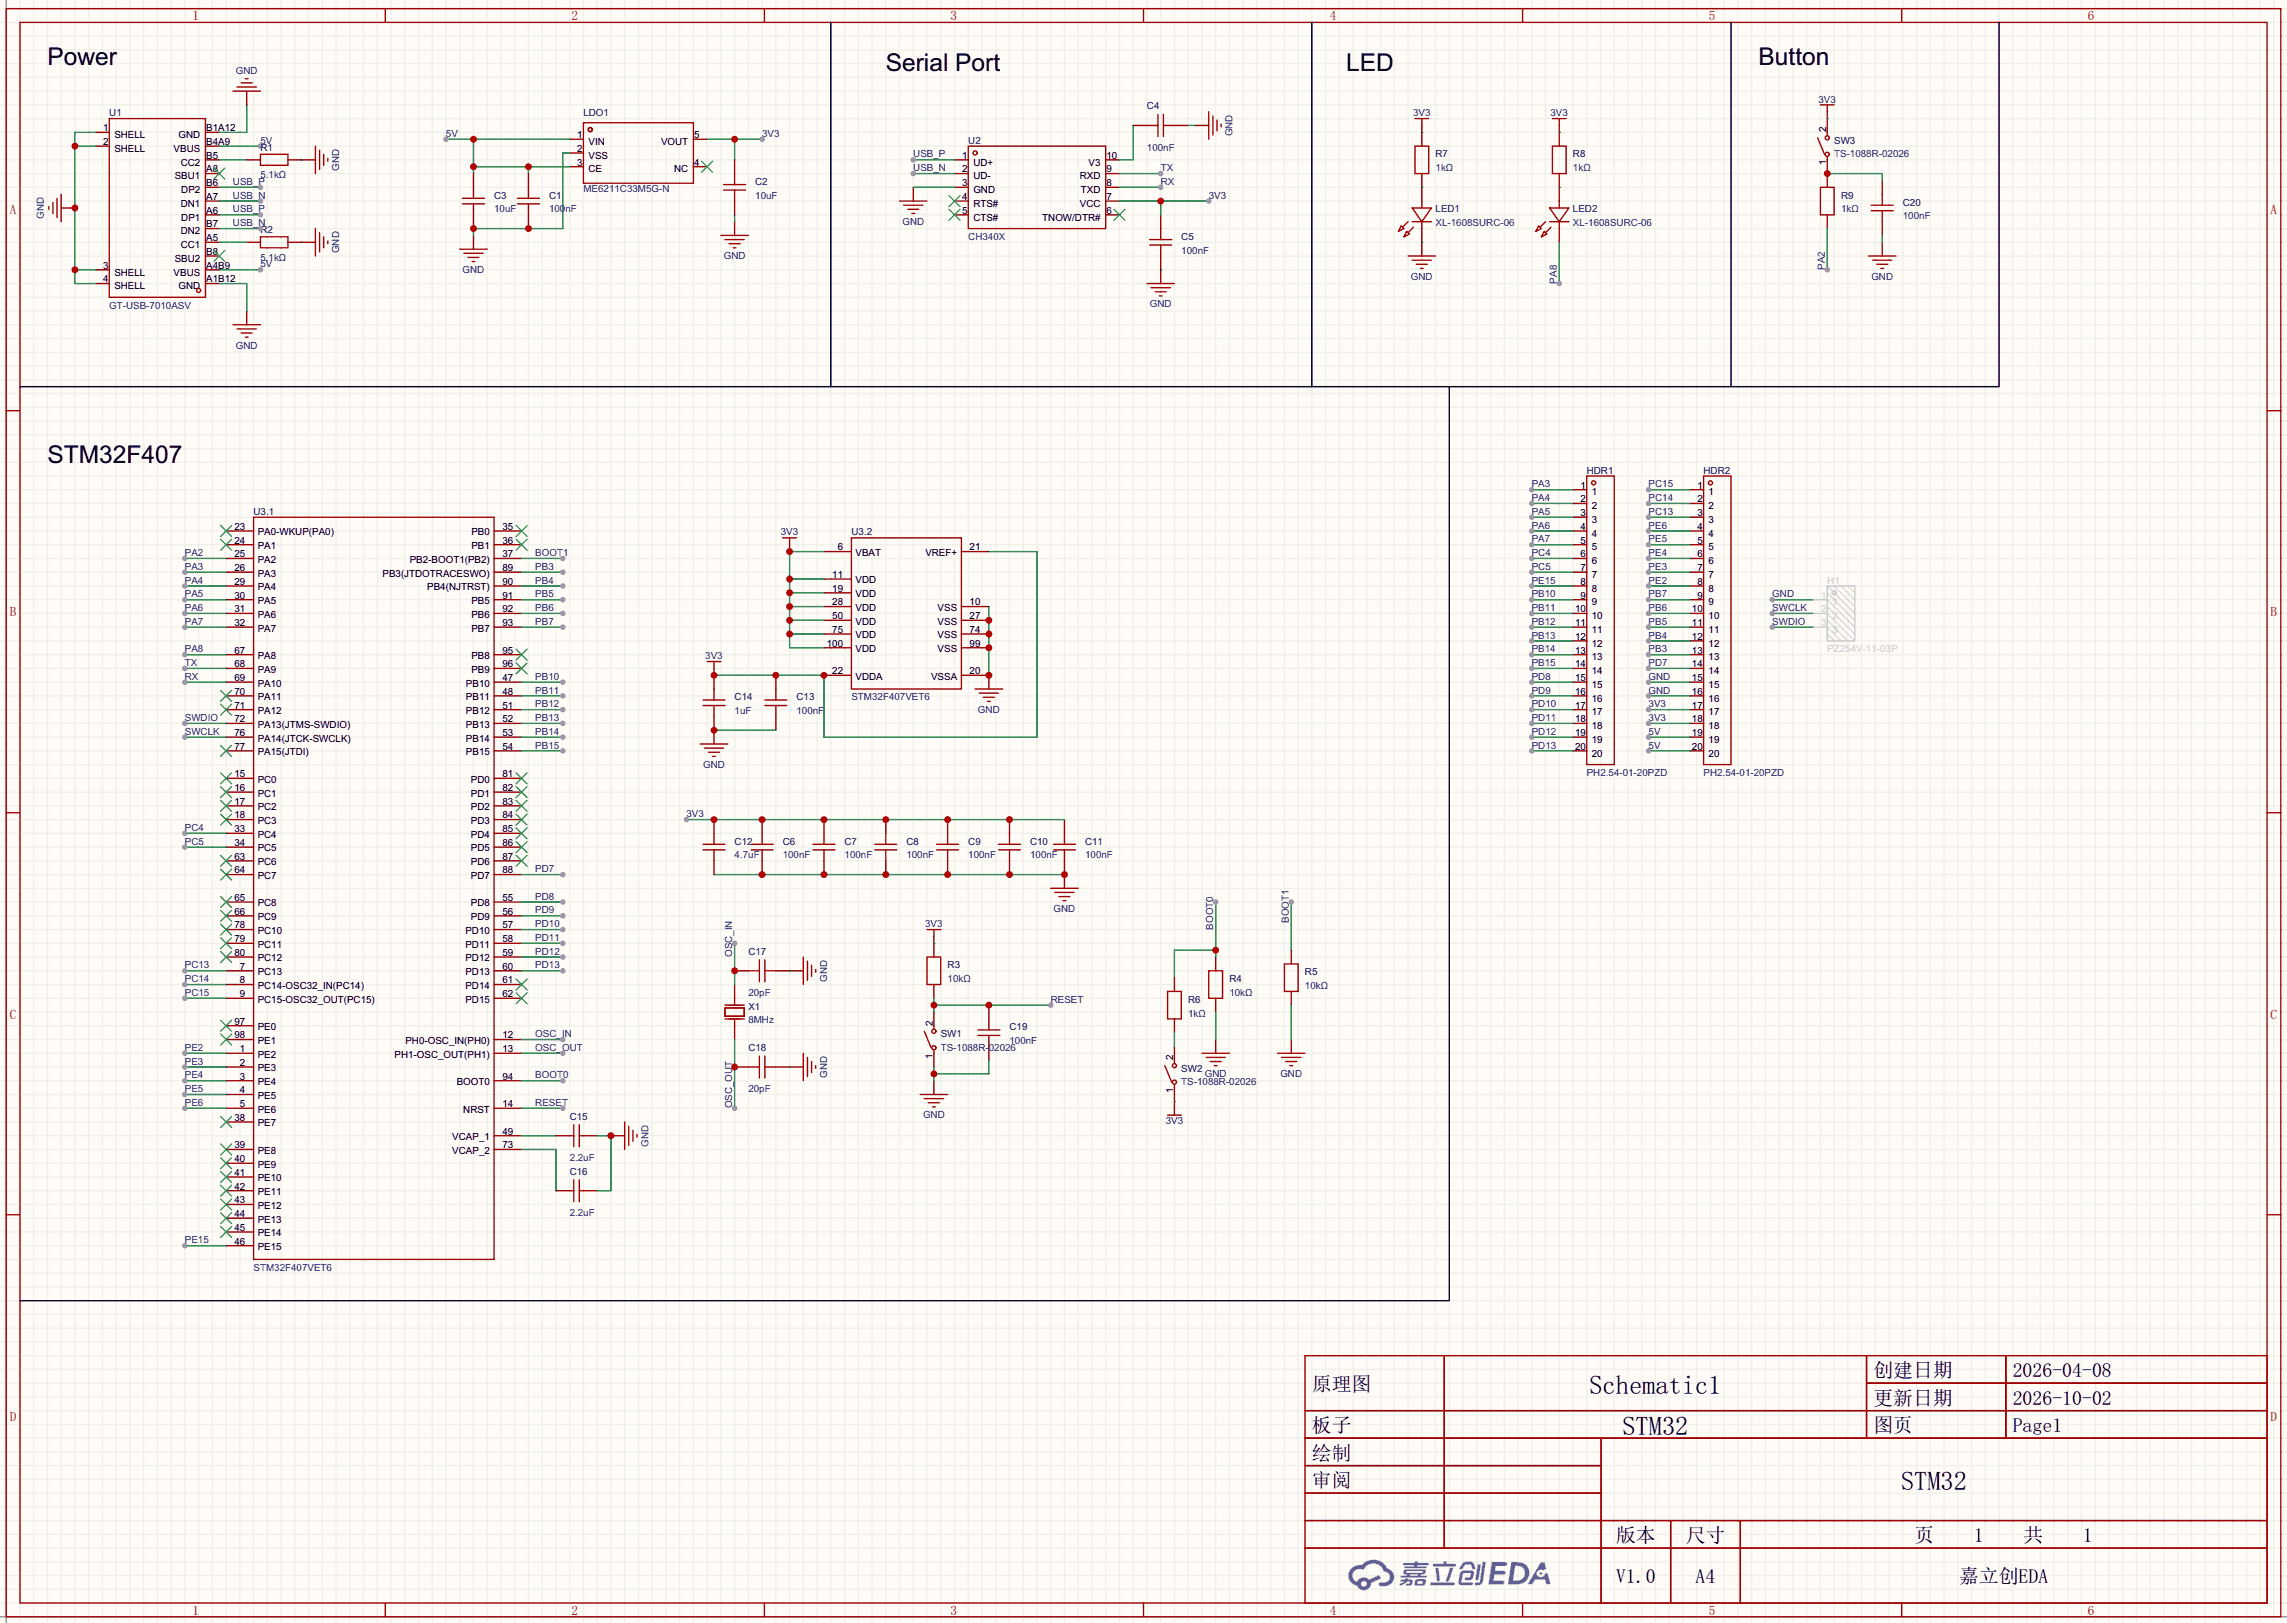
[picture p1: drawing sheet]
<svg xmlns="http://www.w3.org/2000/svg" width="423mm" height="300mm" viewBox="0 0 423 300" stroke-linecap="round" stroke-linejoin="round" font-family="sans-serif">
<defs><g id="words">
<g font-size="4.9">
<text x="293.7" y="257.7">Schematic1</text>
<text x="299.8" y="265.3">STM32</text>
<text x="351.3" y="275.4">STM32</text>
</g>
<g font-size="4.5">
<text x="8.8" y="11.9">Power</text>
<text x="325" y="11.9">Button</text>
<text x="163.7" y="13.2">Serial Port</text>
<text x="248.8" y="13.2">LED</text>
<text x="8.8" y="85.6">STM32F407</text>
</g>
<g font-size="3.7">
<text x="242.4" y="257">原理图</text>
<text x="346.2" y="254.5">创建日期</text>
<text x="372" y="254.5">2026-04-08</text>
<text x="346.2" y="259.6">更新日期</text>
<text x="372" y="259.6">2026-10-02</text>
<text x="242.4" y="269.7">绘制</text>
<text x="242.4" y="264.7">板子</text>
<text x="346.2" y="264.7">图页</text>
<text x="372" y="264.7">Page1</text>
<text x="242.4" y="274.8">审阅</text>
<text x="298.7" y="285">版本</text>
<text x="311.5" y="285">尺寸</text>
<text x="353.8" y="285">页</text>
<text x="364.8" y="285">1</text>
<text x="374" y="285">共</text>
<text x="385" y="285">1</text>
<text x="298.7" y="292.6">V1.0</text>
<text x="313.4" y="292.6">A4</text>
<text x="362.1" y="292.6">嘉立创</text>
<text x="373" y="292.6">E</text>
<text x="374.9" y="292.6">DA</text>
</g>
<g font-size="2.4" fill="#a00000">
<text x="35.6" y="3.7">1</text>
<text x="105.6" y="3.7">2</text>
<text x="175.7" y="3.7">3</text>
<text x="245.7" y="3.7">4</text>
<text x="315.8" y="3.7">5</text>
<text x="385.9" y="3.7">6</text>
<text x="1.8" y="39.6">A</text>
<text x="419.6" y="39.6">A</text>
<text x="1.8" y="113.9">B</text>
<text x="419.6" y="113.9">B</text>
<text x="1.8" y="188.2">C</text>
<text x="419.6" y="188.2">C</text>
<text x="1.8" y="262.5">D</text>
<text x="419.6" y="262.5">D</text>
<text x="35.6" y="298.4">1</text>
<text x="105.6" y="298.4">2</text>
<text x="175.7" y="298.4">3</text>
<text x="245.7" y="298.4">4</text>
<text x="315.8" y="298.4">5</text>
<text x="385.9" y="298.4">6</text>
</g>
<g font-size="1.8" fill="#00f">
<text x="43.6" y="13.6">GND</text>
<text x="261.1" y="21.5">3V3</text>
<text x="286.5" y="21.5">3V3</text>
<text x="336.1" y="18.9">3V3</text>
<text x="48.1" y="26.6">5V</text>
<text x="82.4" y="25.3">5V</text>
<text x="140.8" y="25.3">3V3</text>
<text x="168.8" y="29.1">USB_P</text>
<text x="212" y="27.8">100nF</text>
<text x="227.8" y="25.2" transform="rotate(-90 227.8 25.2)">GND</text>
<text x="339" y="29.1">TS-1088R-02026</text>
<text x="43.1" y="34.2">USB_P</text>
<text x="48.1" y="32.9">5.1kΩ</text>
<text x="62.7" y="31.6" transform="rotate(-90 62.7 31.6)">GND</text>
<text x="107.8" y="35.5">ME6211C33M5G-N</text>
<text x="168.8" y="31.6">USB_N</text>
<text x="214.5" y="31.6">TX</text>
<text x="214.5" y="34.2">RX</text>
<text x="265.3" y="31.6">1kΩ</text>
<text x="290.7" y="31.6">1kΩ</text>
<text x="8.1" y="40.4" transform="rotate(-90 8.1 40.4)">GND</text>
<text x="43.1" y="36.7">USB_N</text>
<text x="43.1" y="39.3">USB_P</text>
<text x="43.1" y="41.8">USB_N</text>
<text x="91.3" y="39.3">10uF</text>
<text x="101.5" y="39.3">100nF</text>
<text x="139.6" y="36.7">10uF</text>
<text x="166.8" y="41.6">GND</text>
<text x="223.4" y="36.7">3V3</text>
<text x="265.3" y="41.8">XL-1608SURC-06</text>
<text x="290.7" y="41.8">XL-1608SURC-06</text>
<text x="340.2" y="39.3">1kΩ</text>
<text x="351.7" y="40.5">100nF</text>
<text x="62.7" y="46.8" transform="rotate(-90 62.7 46.8)">GND</text>
<text x="133.7" y="47.9">GND</text>
<text x="178.9" y="44.3">CH340X</text>
<text x="218.3" y="46.9">100nF</text>
<text x="48.1" y="49.4">5V</text>
<text x="48.1" y="48.2">5.1kΩ</text>
<text x="85.5" y="50.4">GND</text>
<text x="260.7" y="51.7">GND</text>
<text x="287.7" y="52.4" transform="rotate(-90 287.7 52.4)">PA8</text>
<text x="337.3" y="49.9" transform="rotate(-90 337.3 49.9)">PA2</text>
<text x="345.8" y="51.7">GND</text>
<text x="20.2" y="57">GT-USB-7010ASV</text>
<text x="212.5" y="56.8">GND</text>
<text x="43.6" y="64.4">GND</text>
<text x="283.1" y="90.1">PA3</text>
<text x="283.1" y="92.6">PA4</text>
<text x="283.1" y="95.1">PA5</text>
<text x="304.7" y="90.1">PC15</text>
<text x="304.7" y="92.6">PC14</text>
<text x="304.7" y="95.1">PC13</text>
<text x="144.3" y="99">3V3</text>
<text x="283.1" y="97.7">PA6</text>
<text x="283.1" y="100.2">PA7</text>
<text x="304.7" y="97.7">PE6</text>
<text x="304.7" y="100.2">PE5</text>
<text x="34.2" y="102.8">PA2</text>
<text x="34.2" y="105.3">PA3</text>
<text x="34.2" y="107.8">PA4</text>
<text x="98.9" y="102.8">BOOT1</text>
<text x="98.9" y="107.8">PB4</text>
<text x="98.9" y="105.3">PB3</text>
<text x="283.1" y="102.8">PC4</text>
<text x="283.1" y="105.3">PC5</text>
<text x="283.1" y="107.8">PE15</text>
<text x="304.7" y="102.8">PE4</text>
<text x="304.7" y="105.3">PE3</text>
<text x="304.7" y="107.8">PE2</text>
<text x="34.2" y="110.4">PA5</text>
<text x="34.2" y="112.9">PA6</text>
<text x="98.9" y="112.9">PB6</text>
<text x="98.9" y="110.4">PB5</text>
<text x="283.1" y="112.9">PB11</text>
<text x="283.1" y="110.4">PB10</text>
<text x="304.7" y="110.4">PB7</text>
<text x="304.7" y="112.9">PB6</text>
<text x="327.5" y="112.9">SWCLK</text>
<text x="327.5" y="110.4">GND</text>
<text x="34.2" y="115.5">PA7</text>
<text x="98.9" y="115.5">PB7</text>
<text x="283.1" y="115.5">PB12</text>
<text x="283.1" y="118">PB13</text>
<text x="304.7" y="115.5">PB5</text>
<text x="304.7" y="118">PB4</text>
<text x="327.5" y="115.5">SWDIO</text>
<text x="34.2" y="123.1">TX</text>
<text x="34.2" y="125.6">RX</text>
<text x="34.2" y="120.5">PA8</text>
<text x="98.9" y="125.6">PB10</text>
<text x="130.3" y="121.8">3V3</text>
<text x="283.1" y="120.5">PB14</text>
<text x="283.1" y="123.1">PB15</text>
<text x="283.1" y="125.6">PD8</text>
<text x="304.7" y="125.6">GND</text>
<text x="304.7" y="120.5">PB3</text>
<text x="304.7" y="123.1">PD7</text>
<text x="98.9" y="128.2">PB11</text>
<text x="98.9" y="130.7">PB12</text>
<text x="135.8" y="132">1uF</text>
<text x="147.2" y="132">100nF</text>
<text x="157.4" y="129.4">STM32F407VET6</text>
<text x="180.7" y="131.7">GND</text>
<text x="283.1" y="128.2">PD9</text>
<text x="283.1" y="130.7">PD10</text>
<text x="304.7" y="130.7">3V3</text>
<text x="304.7" y="128.2">GND</text>
<text x="34.2" y="135.8">SWCLK</text>
<text x="34.2" y="133.2">SWDIO</text>
<text x="98.9" y="133.2">PB13</text>
<text x="98.9" y="135.8">PB14</text>
<text x="283.1" y="133.2">PD11</text>
<text x="283.1" y="135.8">PD12</text>
<text x="304.7" y="135.8">5V</text>
<text x="304.7" y="133.2">3V3</text>
<text x="98.9" y="138.3">PB15</text>
<text x="129.9" y="141.9">GND</text>
<text x="283.1" y="138.3">PD13</text>
<text x="293.2" y="143.4">PH2.54-01-20PZD</text>
<text x="304.7" y="138.3">5V</text>
<text x="314.8" y="143.4">PH2.54-01-20PZD</text>
<text x="34.2" y="153.6">PC4</text>
<text x="126.9" y="151">3V3</text>
<text x="34.2" y="156.1">PC5</text>
<text x="98.9" y="161.2">PD7</text>
<text x="135.8" y="158.6">4.7uF</text>
<text x="144.7" y="158.6">100nF</text>
<text x="156.1" y="158.6">100nF</text>
<text x="167.5" y="158.6">100nF</text>
<text x="178.9" y="158.6">100nF</text>
<text x="190.4" y="158.6">100nF</text>
<text x="200.5" y="158.6">100nF</text>
<text x="98.9" y="166.3">PD8</text>
<text x="98.9" y="168.8">PD9</text>
<text x="98.9" y="171.3">PD10</text>
<text x="98.9" y="173.9">PD11</text>
<text x="171" y="171.3">3V3</text>
<text x="194.7" y="168.6">GND</text>
<text x="224.2" y="171.8" transform="rotate(-90 224.2 171.8)">BOOT0</text>
<text x="238.2" y="170.5" transform="rotate(-90 238.2 170.5)">BOOT1</text>
<text x="34.2" y="179">PC13</text>
<text x="98.9" y="176.4">PD12</text>
<text x="98.9" y="179">PD13</text>
<text x="135.3" y="176.9" transform="rotate(-90 135.3 176.9)">OSC_IN</text>
<text x="34.2" y="184">PC15</text>
<text x="34.2" y="181.5">PC14</text>
<text x="138.3" y="184">20pF</text>
<text x="152.9" y="181.4" transform="rotate(-90 152.9 181.4)">GND</text>
<text x="175.1" y="181.5">10kΩ</text>
<text x="194.2" y="185.3">RESET</text>
<text x="227.2" y="184">10kΩ</text>
<text x="241.2" y="182.8">10kΩ</text>
<text x="98.9" y="191.7">OSC_IN</text>
<text x="138.3" y="189.1">8MHz</text>
<text x="219.6" y="187.9">1kΩ</text>
<text x="34.2" y="196.7">PE3</text>
<text x="34.2" y="194.2">PE2</text>
<text x="98.9" y="194.2">OSC_OUT</text>
<text x="173.9" y="194.2">TS-1088R-02026</text>
<text x="186.6" y="192.9">100nF</text>
<text x="34.2" y="201.8">PE5</text>
<text x="34.2" y="199.3">PE4</text>
<text x="98.9" y="199.3">BOOT0</text>
<text x="138.3" y="201.8">20pF</text>
<text x="152.9" y="199.2" transform="rotate(-90 152.9 199.2)">GND</text>
<text x="218.3" y="200.6">TS-1088R-02026</text>
<text x="222.6" y="199">GND</text>
<text x="236.6" y="199">GND</text>
<text x="34.2" y="204.4">PE6</text>
<text x="98.9" y="204.4">RESET</text>
<text x="135.3" y="204.8" transform="rotate(-90 135.3 204.8)">OSC_OUT</text>
<text x="170.6" y="206.7">GND</text>
<text x="215.4" y="207.7">3V3</text>
<text x="105.3" y="214.5">2.2uF</text>
<text x="119.8" y="211.9" transform="rotate(-90 119.8 211.9)">GND</text>
<text x="105.3" y="224.7">2.2uF</text>
<text x="34.2" y="229.8">PE15</text>
<text x="46.9" y="234.8">STM32F407VET6</text>
</g>
<g font-size="1.8" fill="#000080">
<text x="20.2" y="21.5">U1</text>
<text x="107.8" y="21.5">LDO1</text>
<text x="212" y="20.2">C4</text>
<text x="48.1" y="27.8">R1</text>
<text x="178.9" y="26.6">U2</text>
<text x="265.3" y="29.1">R7</text>
<text x="290.7" y="29.1">R8</text>
<text x="339" y="26.6">SW3</text>
<text x="139.6" y="34.2">C2</text>
<text x="91.3" y="36.7">C3</text>
<text x="101.5" y="36.7">C1</text>
<text x="265.3" y="39.3">LED1</text>
<text x="290.7" y="39.3">LED2</text>
<text x="340.2" y="36.7">R9</text>
<text x="351.7" y="38">C20</text>
<text x="48.1" y="43.1">R2</text>
<text x="218.3" y="44.3">C5</text>
<text x="293.2" y="87.5">HDR1</text>
<text x="314.8" y="87.5">HDR2</text>
<text x="46.9" y="95.1">U3.1</text>
<text x="157.4" y="99">U3.2</text>
<text x="135.8" y="129.4">C14</text>
<text x="147.2" y="129.4">C13</text>
<text x="135.8" y="156.1">C12</text>
<text x="144.7" y="156.1">C6</text>
<text x="156.1" y="156.1">C7</text>
<text x="167.5" y="156.1">C8</text>
<text x="178.9" y="156.1">C9</text>
<text x="190.4" y="156.1">C10</text>
<text x="200.5" y="156.1">C11</text>
<text x="138.3" y="176.4">C17</text>
<text x="175.1" y="179">R3</text>
<text x="219.6" y="185.3">R6</text>
<text x="227.2" y="181.5">R4</text>
<text x="241.2" y="180.2">R5</text>
<text x="138.3" y="186.6">X1</text>
<text x="173.9" y="191.7">SW1</text>
<text x="186.6" y="190.4">C19</text>
<text x="138.3" y="194.2">C18</text>
<text x="218.3" y="198">SW2</text>
<text x="105.3" y="206.9">C15</text>
<text x="105.3" y="217.1">C16</text>
</g>
<g font-size="1.8">
<text x="19.1" y="26.8">2</text>
<text x="19.1" y="24.3">1</text>
<text x="21.1" y="28.1">SHELL</text>
<text x="21.1" y="25.5">SHELL</text>
<text x="32.1" y="28.1">VBUS</text>
<text x="33" y="25.5">GND</text>
<text x="38.1" y="24.3">B1A12</text>
<text x="38.1" y="26.8">B4A9</text>
<text x="38.1" y="29.3">B5</text>
<text x="106.7" y="25.5">1</text>
<text x="106.7" y="28.1">2</text>
<text x="108.8" y="26.8">VIN</text>
<text x="108.8" y="29.3">VSS</text>
<text x="122.2" y="26.8">VOUT</text>
<text x="128.3" y="25.5">5</text>
<text x="177.8" y="29.3">1</text>
<text x="204.5" y="29.3">10</text>
<text x="337.5" y="24.5" transform="rotate(-90 337.5 24.5)">2</text>
<text x="32.3" y="33.1">SBU1</text>
<text x="33.4" y="30.6">CC2</text>
<text x="33.5" y="35.7">DP2</text>
<text x="38.1" y="31.9">A8</text>
<text x="38.1" y="34.4">B6</text>
<text x="106.7" y="30.6">3</text>
<text x="108.8" y="31.9">CE</text>
<text x="124.6" y="31.9">NC</text>
<text x="128.3" y="30.6">4</text>
<text x="177.8" y="31.9">2</text>
<text x="177.8" y="34.4">3</text>
<text x="179.9" y="30.6">UD+</text>
<text x="179.9" y="33.1">UD-</text>
<text x="179.9" y="35.7">GND</text>
<text x="199.6" y="33.1">RXD</text>
<text x="199.8" y="35.7">TXD</text>
<text x="201.2" y="30.6">V3</text>
<text x="204.5" y="34.4">8</text>
<text x="204.5" y="31.9">9</text>
<text x="337.5" y="30.5" transform="rotate(-90 337.5 30.5)">1</text>
<text x="33.4" y="38.2">DN1</text>
<text x="33.5" y="40.8">DP1</text>
<text x="38.1" y="37">A7</text>
<text x="38.1" y="39.5">A6</text>
<text x="177.8" y="37">4</text>
<text x="177.8" y="39.5">5</text>
<text x="179.9" y="38.2">RTS#</text>
<text x="179.9" y="40.8">CTS#</text>
<text x="192.6" y="40.8">TNOW/DTR#</text>
<text x="199.6" y="38.2">VCC</text>
<text x="204.5" y="39.5">6</text>
<text x="204.5" y="37">7</text>
<text x="33.4" y="43.3">DN2</text>
<text x="33.4" y="45.8">CC1</text>
<text x="38.1" y="42">B7</text>
<text x="38.1" y="44.6">A5</text>
<text x="38.1" y="47.1">B8</text>
<text x="19.1" y="52.2">4</text>
<text x="19.1" y="49.7">3</text>
<text x="21.1" y="53.5">SHELL</text>
<text x="21.1" y="50.9">SHELL</text>
<text x="32.1" y="50.9">VBUS</text>
<text x="32.3" y="48.4">SBU2</text>
<text x="33" y="53.5">GND</text>
<text x="38.1" y="49.7">A4B9</text>
<text x="38.1" y="52.2">A1B12</text>
<text x="292.1" y="90.3">1</text>
<text x="292.1" y="92.8">2</text>
<text x="292.1" y="95.4">3</text>
<text x="294.2" y="91.6">1</text>
<text x="294.2" y="94.1">2</text>
<text x="313.7" y="90.3">1</text>
<text x="313.7" y="92.8">2</text>
<text x="313.7" y="95.4">3</text>
<text x="315.8" y="91.6">1</text>
<text x="315.8" y="94.1">2</text>
<text x="43.3" y="97.9">23</text>
<text x="43.3" y="100.5">24</text>
<text x="47.6" y="98.9">PA0-WKUP(PA0)</text>
<text x="47.6" y="101.5">PA1</text>
<text x="87.1" y="98.9">PB0</text>
<text x="87.1" y="101.5">PB1</text>
<text x="92.8" y="97.9">35</text>
<text x="92.8" y="100.5">36</text>
<text x="154.8" y="101.7">6</text>
<text x="179.2" y="101.7">21</text>
<text x="292.1" y="97.9">4</text>
<text x="292.1" y="100.5">5</text>
<text x="294.2" y="96.6">3</text>
<text x="294.2" y="99.2">4</text>
<text x="294.2" y="101.7">5</text>
<text x="313.7" y="97.9">4</text>
<text x="313.7" y="100.5">5</text>
<text x="315.8" y="96.6">3</text>
<text x="315.8" y="99.2">4</text>
<text x="315.8" y="101.7">5</text>
<text x="43.3" y="103">25</text>
<text x="43.3" y="105.5">26</text>
<text x="47.6" y="104">PA2</text>
<text x="47.6" y="106.5">PA3</text>
<text x="70.7" y="106.5">PB3(JTDOTRACESWO)</text>
<text x="75.7" y="104">PB2-BOOT1(PB2)</text>
<text x="92.8" y="105.5">89</text>
<text x="92.8" y="103">37</text>
<text x="153.8" y="106.8">11</text>
<text x="158.1" y="102.7">VBAT</text>
<text x="158.1" y="107.8">VDD</text>
<text x="171" y="102.7">VREF+</text>
<text x="292.1" y="103">6</text>
<text x="292.1" y="105.5">7</text>
<text x="294.2" y="104.3">6</text>
<text x="294.2" y="106.8">7</text>
<text x="313.7" y="103">6</text>
<text x="313.7" y="105.5">7</text>
<text x="315.8" y="104.3">6</text>
<text x="315.8" y="106.8">7</text>
<text x="43.3" y="108.1">29</text>
<text x="43.3" y="110.6">30</text>
<text x="43.3" y="113.2">31</text>
<text x="47.6" y="109.1">PA4</text>
<text x="47.6" y="111.6">PA5</text>
<text x="79" y="109.1">PB4(NJTRST)</text>
<text x="87.1" y="111.6">PB5</text>
<text x="92.8" y="108.1">90</text>
<text x="92.8" y="110.6">91</text>
<text x="92.8" y="113.2">92</text>
<text x="153.8" y="109.3">19</text>
<text x="153.8" y="111.9">28</text>
<text x="158.1" y="110.4">VDD</text>
<text x="158.1" y="112.9">VDD</text>
<text x="173.3" y="112.9">VSS</text>
<text x="179.2" y="111.9">10</text>
<text x="291.1" y="113.2">10</text>
<text x="292.1" y="108.1">8</text>
<text x="292.1" y="110.6">9</text>
<text x="294.2" y="109.3">8</text>
<text x="294.2" y="111.9">9</text>
<text x="312.7" y="113.2">10</text>
<text x="313.7" y="108.1">8</text>
<text x="313.7" y="110.6">9</text>
<text x="315.8" y="109.3">8</text>
<text x="315.8" y="111.9">9</text>
<text x="43.3" y="115.7">32</text>
<text x="47.6" y="114.2">PA6</text>
<text x="47.6" y="116.7">PA7</text>
<text x="87.1" y="114.2">PB6</text>
<text x="87.1" y="116.7">PB7</text>
<text x="92.8" y="115.7">93</text>
<text x="152.8" y="119.5">100</text>
<text x="153.8" y="114.4">50</text>
<text x="153.8" y="117">75</text>
<text x="158.1" y="115.4">VDD</text>
<text x="158.1" y="118">VDD</text>
<text x="173.3" y="115.4">VSS</text>
<text x="173.3" y="118">VSS</text>
<text x="179.2" y="114.4">27</text>
<text x="179.2" y="117">74</text>
<text x="179.2" y="119.5">99</text>
<text x="291.1" y="115.7">11</text>
<text x="291.1" y="118.2">12</text>
<text x="294.2" y="114.4">10</text>
<text x="294.2" y="117">11</text>
<text x="294.2" y="119.5">12</text>
<text x="312.7" y="115.7">11</text>
<text x="312.7" y="118.2">12</text>
<text x="315.8" y="114.4">10</text>
<text x="315.8" y="117">11</text>
<text x="315.8" y="119.5">12</text>
<text x="43.3" y="120.8">67</text>
<text x="43.3" y="123.3">68</text>
<text x="43.3" y="125.9">69</text>
<text x="47.6" y="121.8">PA8</text>
<text x="47.6" y="124.3">PA9</text>
<text x="87.1" y="121.8">PB8</text>
<text x="87.1" y="124.3">PB9</text>
<text x="92.8" y="125.9">47</text>
<text x="92.8" y="120.8">95</text>
<text x="92.8" y="123.3">96</text>
<text x="153.8" y="124.6">22</text>
<text x="158.1" y="125.6">VDDA</text>
<text x="158.1" y="120.5">VDD</text>
<text x="172.1" y="125.6">VSSA</text>
<text x="173.3" y="120.5">VSS</text>
<text x="179.2" y="124.6">20</text>
<text x="291.1" y="120.8">13</text>
<text x="291.1" y="123.3">14</text>
<text x="291.1" y="125.9">15</text>
<text x="294.2" y="122">13</text>
<text x="294.2" y="124.6">14</text>
<text x="312.7" y="120.8">13</text>
<text x="312.7" y="123.3">14</text>
<text x="312.7" y="125.9">15</text>
<text x="315.8" y="122">13</text>
<text x="315.8" y="124.6">14</text>
<text x="43.3" y="128.4">70</text>
<text x="43.3" y="130.9">71</text>
<text x="47.6" y="126.9">PA10</text>
<text x="47.6" y="129.4">PA11</text>
<text x="47.6" y="131.9">PA12</text>
<text x="86.1" y="126.9">PB10</text>
<text x="86.1" y="129.4">PB11</text>
<text x="86.1" y="131.9">PB12</text>
<text x="92.8" y="128.4">48</text>
<text x="92.8" y="130.9">51</text>
<text x="291.1" y="128.4">16</text>
<text x="291.1" y="130.9">17</text>
<text x="294.2" y="127.1">15</text>
<text x="294.2" y="129.7">16</text>
<text x="312.7" y="128.4">16</text>
<text x="312.7" y="130.9">17</text>
<text x="315.8" y="127.1">15</text>
<text x="315.8" y="129.7">16</text>
<text x="43.3" y="133.5">72</text>
<text x="43.3" y="136">76</text>
<text x="47.6" y="134.5">PA13(JTMS-SWDIO)</text>
<text x="47.6" y="137">PA14(JTCK-SWCLK)</text>
<text x="86.1" y="134.5">PB13</text>
<text x="86.1" y="137">PB14</text>
<text x="92.8" y="133.5">52</text>
<text x="92.8" y="136">53</text>
<text x="291.1" y="133.5">18</text>
<text x="291.1" y="136">19</text>
<text x="294.2" y="132.2">17</text>
<text x="294.2" y="134.7">18</text>
<text x="294.2" y="137.3">19</text>
<text x="312.7" y="133.5">18</text>
<text x="312.7" y="136">19</text>
<text x="315.8" y="132.2">17</text>
<text x="315.8" y="134.7">18</text>
<text x="315.8" y="137.3">19</text>
<text x="43.3" y="138.6">77</text>
<text x="43.3" y="143.6">15</text>
<text x="47.6" y="139.6">PA15(JTDI)</text>
<text x="86.1" y="139.6">PB15</text>
<text x="92.8" y="138.6">54</text>
<text x="92.8" y="143.6">81</text>
<text x="291.1" y="138.6">20</text>
<text x="294.2" y="139.8">20</text>
<text x="312.7" y="138.6">20</text>
<text x="315.8" y="139.8">20</text>
<text x="43.3" y="146.2">16</text>
<text x="43.3" y="148.7">17</text>
<text x="47.6" y="144.6">PC0</text>
<text x="47.6" y="147.2">PC1</text>
<text x="47.6" y="149.7">PC2</text>
<text x="87" y="144.6">PD0</text>
<text x="87" y="147.2">PD1</text>
<text x="87" y="149.7">PD2</text>
<text x="92.8" y="146.2">82</text>
<text x="92.8" y="148.7">83</text>
<text x="43.3" y="151.3">18</text>
<text x="43.3" y="153.8">33</text>
<text x="47.6" y="152.3">PC3</text>
<text x="47.6" y="154.8">PC4</text>
<text x="87" y="152.3">PD3</text>
<text x="87" y="154.8">PD4</text>
<text x="92.8" y="151.3">84</text>
<text x="92.8" y="153.8">85</text>
<text x="43.3" y="156.3">34</text>
<text x="43.3" y="158.9">63</text>
<text x="43.3" y="161.4">64</text>
<text x="47.6" y="157.3">PC5</text>
<text x="47.6" y="159.9">PC6</text>
<text x="87" y="157.3">PD5</text>
<text x="87" y="159.9">PD6</text>
<text x="92.8" y="156.3">86</text>
<text x="92.8" y="158.9">87</text>
<text x="92.8" y="161.4">88</text>
<text x="43.3" y="166.5">65</text>
<text x="47.6" y="162.4">PC7</text>
<text x="47.6" y="167.5">PC8</text>
<text x="87" y="167.5">PD8</text>
<text x="87" y="162.4">PD7</text>
<text x="92.8" y="166.5">55</text>
<text x="43.3" y="169">66</text>
<text x="43.3" y="171.6">78</text>
<text x="47.6" y="170">PC9</text>
<text x="47.6" y="172.6">PC10</text>
<text x="86" y="172.6">PD10</text>
<text x="87" y="170">PD9</text>
<text x="92.8" y="169">56</text>
<text x="92.8" y="171.6">57</text>
<text x="43.3" y="174.1">79</text>
<text x="43.3" y="176.7">80</text>
<text x="44.3" y="179.2">7</text>
<text x="47.6" y="175.1">PC11</text>
<text x="47.6" y="177.7">PC12</text>
<text x="86" y="175.1">PD11</text>
<text x="86" y="177.7">PD12</text>
<text x="92.8" y="174.1">58</text>
<text x="92.8" y="176.7">59</text>
<text x="92.8" y="179.2">60</text>
<text x="44.3" y="181.7">8</text>
<text x="44.3" y="184.3">9</text>
<text x="47.6" y="180.2">PC13</text>
<text x="47.6" y="182.7">PC14-OSC32_IN(PC14)</text>
<text x="47.6" y="185.3">PC15-OSC32_OUT(PC15)</text>
<text x="86" y="180.2">PD13</text>
<text x="86" y="182.7">PD14</text>
<text x="86" y="185.3">PD15</text>
<text x="92.8" y="181.7">61</text>
<text x="92.8" y="184.3">62</text>
<text x="43.3" y="189.4">97</text>
<text x="43.3" y="191.9">98</text>
<text x="47.6" y="190.4">PE0</text>
<text x="92.8" y="191.9">12</text>
<text x="172.4" y="189.6" transform="rotate(-90 172.4 189.6)">2</text>
<text x="44.3" y="194.4">1</text>
<text x="44.3" y="197">2</text>
<text x="47.6" y="195.4">PE2</text>
<text x="47.6" y="198">PE3</text>
<text x="47.6" y="192.9">PE1</text>
<text x="72.9" y="195.4">PH1-OSC_OUT(PH1)</text>
<text x="74.9" y="192.9">PH0-OSC_IN(PH0)</text>
<text x="92.8" y="194.4">13</text>
<text x="172.4" y="195.6" transform="rotate(-90 172.4 195.6)">1</text>
<text x="216.8" y="195.9" transform="rotate(-90 216.8 195.9)">2</text>
<text x="44.3" y="199.5">3</text>
<text x="44.3" y="202.1">4</text>
<text x="47.6" y="200.5">PE4</text>
<text x="47.6" y="203.1">PE5</text>
<text x="84.4" y="200.5">BOOT0</text>
<text x="92.8" y="199.5">94</text>
<text x="216.8" y="202" transform="rotate(-90 216.8 202)">1</text>
<text x="43.3" y="207.1">38</text>
<text x="44.3" y="204.6">5</text>
<text x="47.6" y="205.6">PE6</text>
<text x="47.6" y="208.1">PE7</text>
<text x="85.6" y="205.6">NRST</text>
<text x="92.8" y="204.6">14</text>
<text x="92.8" y="209.7">49</text>
<text x="43.3" y="212.2">39</text>
<text x="43.3" y="214.8">40</text>
<text x="47.6" y="213.2">PE8</text>
<text x="47.6" y="215.8">PE9</text>
<text x="83.6" y="210.7">VCAP_1</text>
<text x="83.6" y="213.2">VCAP_2</text>
<text x="92.8" y="212.2">73</text>
<text x="43.3" y="217.3">41</text>
<text x="43.3" y="219.8">42</text>
<text x="47.6" y="218.3">PE10</text>
<text x="47.6" y="220.8">PE11</text>
<text x="43.3" y="222.4">43</text>
<text x="43.3" y="224.9">44</text>
<text x="43.3" y="227.5">45</text>
<text x="47.6" y="223.4">PE12</text>
<text x="47.6" y="225.9">PE13</text>
<text x="43.3" y="230">46</text>
<text x="47.6" y="228.5">PE14</text>
<text x="47.6" y="231">PE15</text>
</g>
<g font-size="1.8" fill="#ccc">
<text x="337.7" y="107.8">H1</text>
<text x="336.6" y="110.6">1</text>
<text x="336.6" y="113.2">2</text>
<text x="338.6" y="111.9">1</text>
<text x="336.6" y="115.7">3</text>
<text x="338.6" y="114.4">2</text>
<text x="338.6" y="117">3</text>
<text x="337.7" y="120.5">PZ254V-11-03P</text>
</g>
</g></defs>
<path d="M0 0h422.7v299.9h-422.7z" fill="#fffcf7"/>
<g fill="none" stroke="#f0f0eb" stroke-width=".25">
<path d="M1.1 0v299.9M3.7 0v299.9M6.2 0v299.9M8.8 0v299.9M11.3 0v299.9M13.8 0v299.9M16.4 0v299.9M18.9 0v299.9M21.5 0v299.9M24 0v299.9M26.5 0v299.9M29.1 0v299.9"/>
<path d="M31.6 0v299.9M34.2 0v299.9M36.7 0v299.9M39.2 0v299.9M41.8 0v299.9M44.3 0v299.9M46.9 0v299.9M49.4 0v299.9M51.9 0v299.9M54.5 0v299.9M57 0v299.9M59.6 0v299.9"/>
<path d="M62.1 0v299.9M64.6 0v299.9M67.2 0v299.9M69.7 0v299.9M72.3 0v299.9M74.8 0v299.9M77.3 0v299.9M79.9 0v299.9M82.4 0v299.9M85 0v299.9M87.5 0v299.9M90 0v299.9"/>
<path d="M92.6 0v299.9M95.1 0v299.9M97.7 0v299.9M100.2 0v299.9M102.7 0v299.9M105.3 0v299.9M107.8 0v299.9M110.4 0v299.9M112.9 0v299.9M115.4 0v299.9M118 0v299.9M120.5 0v299.9"/>
<path d="M123.1 0v299.9M125.6 0v299.9M128.1 0v299.9M130.7 0v299.9M133.2 0v299.9M135.8 0v299.9M138.3 0v299.9M140.8 0v299.9M143.4 0v299.9M145.9 0v299.9M148.5 0v299.9M151 0v299.9"/>
<path d="M153.5 0v299.9M156.1 0v299.9M158.6 0v299.9M161.2 0v299.9M163.7 0v299.9M166.2 0v299.9M168.8 0v299.9M171.3 0v299.9M173.9 0v299.9M176.4 0v299.9M178.9 0v299.9M181.5 0v299.9"/>
<path d="M184 0v299.9M186.6 0v299.9M189.1 0v299.9M191.6 0v299.9M194.2 0v299.9M196.7 0v299.9M199.3 0v299.9M201.8 0v299.9M204.3 0v299.9M206.9 0v299.9M209.4 0v299.9M212 0v299.9"/>
<path d="M214.5 0v299.9M217 0v299.9M219.6 0v299.9M222.1 0v299.9M224.7 0v299.9M227.2 0v299.9M229.7 0v299.9M232.3 0v299.9M234.8 0v299.9M237.4 0v299.9M239.9 0v299.9M242.4 0v299.9"/>
<path d="M245 0v299.9M247.5 0v299.9M250.1 0v299.9M252.6 0v299.9M255.1 0v299.9M257.7 0v299.9M260.2 0v299.9M262.8 0v299.9M265.3 0v299.9M267.8 0v299.9M270.4 0v299.9M272.9 0v299.9"/>
<path d="M275.5 0v299.9M278 0v299.9M280.5 0v299.9M283.1 0v299.9M285.6 0v299.9M288.2 0v299.9M290.7 0v299.9M293.2 0v299.9M295.8 0v299.9M298.3 0v299.9M300.9 0v299.9M303.4 0v299.9"/>
<path d="M305.9 0v299.9M308.5 0v299.9M311 0v299.9M313.6 0v299.9M316.1 0v299.9M318.6 0v299.9M321.2 0v299.9M323.7 0v299.9M326.3 0v299.9M328.8 0v299.9M331.3 0v299.9M333.9 0v299.9"/>
<path d="M336.4 0v299.9M339 0v299.9M341.5 0v299.9M344 0v299.9M346.6 0v299.9M349.1 0v299.9M351.7 0v299.9M354.2 0v299.9M356.7 0v299.9M359.3 0v299.9M361.8 0v299.9M364.4 0v299.9"/>
<path d="M366.9 0v299.9M369.4 0v299.9M372 0v299.9M374.5 0v299.9M377.1 0v299.9M379.6 0v299.9M382.1 0v299.9M384.7 0v299.9M387.2 0v299.9M389.8 0v299.9M392.3 0v299.9M394.8 0v299.9"/>
<path d="M397.4 0v299.9M399.9 0v299.9M402.5 0v299.9M405 0v299.9M407.5 0v299.9M410.1 0v299.9M412.6 0v299.9M415.2 0v299.9M417.7 0v299.9M420.2 0v299.9M0 1.6h422.7M0 4.1h422.7"/>
<path d="M0 6.7h422.7M0 9.2h422.7M0 11.8h422.7M0 14.3h422.7M0 16.8h422.7M0 19.4h422.7M0 21.9h422.7M0 24.5h422.7M0 27h422.7M0 29.5h422.7M0 32.1h422.7M0 34.6h422.7"/>
<path d="M0 37.2h422.7M0 39.7h422.7M0 42.2h422.7M0 44.8h422.7M0 47.3h422.7M0 49.9h422.7M0 52.4h422.7M0 54.9h422.7M0 57.5h422.7M0 60h422.7M0 62.6h422.7M0 65.1h422.7"/>
<path d="M0 67.6h422.7M0 70.2h422.7M0 72.7h422.7M0 75.3h422.7M0 77.8h422.7M0 80.3h422.7M0 82.9h422.7M0 85.4h422.7M0 88h422.7M0 90.5h422.7M0 93h422.7M0 95.6h422.7"/>
<path d="M0 98.1h422.7M0 100.7h422.7M0 103.2h422.7M0 105.7h422.7M0 108.3h422.7M0 110.8h422.7M0 113.4h422.7M0 115.9h422.7M0 118.4h422.7M0 121h422.7M0 123.5h422.7M0 126.1h422.7"/>
<path d="M0 128.6h422.7M0 131.1h422.7M0 133.7h422.7M0 136.2h422.7M0 138.8h422.7M0 141.3h422.7M0 143.8h422.7M0 146.4h422.7M0 148.9h422.7M0 151.5h422.7M0 154h422.7M0 156.5h422.7"/>
<path d="M0 159.1h422.7M0 161.6h422.7M0 164.2h422.7M0 166.7h422.7M0 169.2h422.7M0 171.8h422.7M0 174.3h422.7M0 176.9h422.7M0 179.4h422.7M0 181.9h422.7M0 184.5h422.7M0 187h422.7"/>
<path d="M0 189.6h422.7M0 192.1h422.7M0 194.6h422.7M0 197.2h422.7M0 199.7h422.7M0 202.3h422.7M0 204.8h422.7M0 207.3h422.7M0 209.9h422.7M0 212.4h422.7M0 215h422.7M0 217.5h422.7"/>
<path d="M0 220h422.7M0 222.6h422.7M0 225.1h422.7M0 227.7h422.7M0 230.2h422.7M0 232.7h422.7M0 235.3h422.7M0 237.8h422.7M0 240.4h422.7M0 242.9h422.7M0 245.4h422.7M0 248h422.7"/>
<path d="M0 250.5h422.7M0 253.1h422.7M0 255.6h422.7M0 258.1h422.7M0 260.7h422.7M0 263.2h422.7M0 265.8h422.7M0 268.3h422.7M0 270.8h422.7M0 273.4h422.7M0 275.9h422.7M0 278.5h422.7"/>
<path d="M0 281h422.7M0 283.5h422.7M0 286.1h422.7M0 288.6h422.7M0 291.2h422.7M0 293.7h422.7M0 296.2h422.7M0 298.8h422.7"/>
</g>
<path d="M1.1 0v299.9M0 298.8h422.7" fill="none" stroke="#999" stroke-width=".25"/>
<g fill="none" stroke="#a10000" stroke-width=".25">
<path d="M1.1 1.6h420.4v297.2h-420.4zM3.7 4.1h415.3v292.1h-415.3zM71.2 1.6v2.5M141.3 1.6v2.5M211.3 1.6v2.5M281.4 1.6v2.5M351.5 1.6v2.5M1.1 75.9h2.6M419 75.9h2.5M1.1 150.2h2.6M419 150.2h2.5M1.1 224.5h2.6"/>
<path d="M419 224.5h2.5M241.2 250.5h177.8v45.7h-177.8zM266.9 250.5v35.6M345 250.5v15.3M345 255.6h74M370.7 250.5v15.3M241.2 260.7h177.8M241.2 265.8h177.8M241.2 270.8h54.7M241.2 275.9h54.7M295.9 265.8v30.4M71.2 296.2v2.6"/>
<path d="M141.3 296.2v2.6M211.3 296.2v2.6M241.2 281h177.8M241.2 286.1h177.8M281.4 296.2v2.6M308.8 281v15.2M321.6 281v15.2M351.5 296.2v2.6"/>
</g>
<g fill="#5487ff">
<path d="M275.7 288.6h1.6a1.34 1.34 0 0 1 1.2 .2 .37 .37 0 0 1-.3 .6h-1.7l-.2 .9h1.6a.37 .37 0 0 1 .4 .4 .37 .37 0 0 1-.4 .3h-1.7l-.2 1.1h.8a1.26 1.26 0 0 1 1.2 .2 .36 .36 0 0 1-.3 .5h-2.6z"/>
<path d="M284.7 288.7h.7l.4 1.2-.6 .3a.72 .72 0 0 0-1.1 .2 .72 .72 0 0 0 .3 1 .72 .72 0 0 0 1-.3l.1-.3 .5-.2 .6 2.2h-.8l-.3-.9h-1.8l-.5 .9h-.9z"/>
<path d="M273.1 289h.6l-.4 2.8a.31 .31 0 0 1-.3 .2 .31 .31 0 0 1-.3-.3z"/>
<path d="M274 288.6h.6l-.5 3.7a.97 .97 0 0 1-1.6 .5l.2-.3 .6-.1 .2-.2z"/>
<path d="M270.3 288.9l.5-.3h1.2l.4 .4 .3 .9-.1 .1h-.5l-.3-.9h-.8l-.2 .1-.6 .8h-.5v-.2z"/>
<path d="M269.9 290.5l.5-.3h1.4a.69 .69 0 0 1 .6 .4 .69 .69 0 0 1-.1 .7 .74 .74 0 0 1-.8 .7h-.6a.27 .27 0 0 1-.2-.3 .27 .27 0 0 1 .3-.2l.6-.1 .2-.7-1.4 .1-.3 1.6h1.9a.28 .28 0 0 1 .2 .3 .28 .28 0 0 1-.3 .3l-1.9-.1-.4-.2-.1-.5z"/>
<path d="M264.3 292.4h4.3a.28 .28 0 0 1 .3 .3 .28 .28 0 0 1-.3 .3h-4.2l-.1-.2z"/>
<path d="M268 289.7h.6l-.8 2.4a.3 .3 0 0 1-.4 .2 .3 .3 0 0 1-.2-.2z"/>
<path d="M265.3 289.7h.6l.2 2.2-.2 .3-.4-.2z"/>
<path d="M264.8 289h1.9l.2-.5h.5l-.1 .5h1.5a.27 .27 0 0 1 .3 .3 .27 .27 0 0 1-.3 .2h-3.9l-.1-.1z"/>
<path d="M258.9 291.9h.7l.1-.2h.6l-.1 .2h.8a.7 .7 0 0 1-.5 1.1h-.7v-.3l.7-.2v-.2h-.5l-.5 .4-.8 .3-.1-.3 .8-.4h-.6z"/>
<path d="M259.3 288.8h2.1l.1-.2 .6-.1-.1 .3h1.9l.2 .3-.2 .1h-1.9l-.1 .2h1.6l.2 .3-.2 .1h-3.9l-.1-.3h1.8v-.3h-1.9l-.1-.1z"/>
<path d="M279.3 288.6l-.6 4.2h1.4a2.14 2.14 0 0 0 2.6-2.1 2.14 2.14 0 0 0-2.7-2.1zM280 289.4a1.37 1.37 0 0 1 1.8 1.2 1.37 1.37 0 0 1-1.5 1.5h-.7z"/>
<path d="M259.4 290.1a.47 .47 0 0 0-.1 .7 .47 .47 0 0 0 .6 .2l.1 .2h-1.2v.3h4.7l.2-.1-.2-.2h-.9l.1-.2a.6 .6 0 0 0 .7-.2 .6 .6 0 0 0 0-.8h-3.6zM260 290.3h2.8l.1 .1-.1 .2h-2.8zM260.6 291h1.4l-.1 .2h-1.2z"/>
<path d="M261.6 292a.9 .9 0 0 0-.1 1 2.48 2.48 0 0 0 1.9-.1 .84 .84 0 0 0 0-1.1h-1.4zM262.1 292.2h.7l.1 .3-.2 .2-.7-.1z"/>
<path d="M249.8 289.8a1.91 1.91 0 0 0-.6 1.9 1.91 1.91 0 0 0 1.6 1.4 1.35 1.35 0 0 0 1.5 .8 1.35 1.35 0 0 0 1.1-1.3l1.9-.9-.5-.7-1.8 .9a1.41 1.41 0 0 0-2.2 .4 1.25 1.25 0 0 1-.6-1.8 1.25 1.25 0 0 1 1.8-.4 1.97 1.97 0 0 1 2-1.1 1.97 1.97 0 0 1 1.7 1.5 .96 .96 0 0 1 1.1 .8 .96 .96 0 0 1-.9 1.1h-.6a.39 .39 0 0 0-.5 .3 .39 .39 0 0 0 .4 .4 1.87 1.87 0 0 0 1.9-.5 1.87 1.87 0 0 0 .3-2l-.6-.6-.4-.2a2.86 2.86 0 0 0-4.8-.6h-.3a2.27 2.27 0 0 0-1.5 .6zM251.6 292.7a.49 .49 0 0 1 .9 0 .49 .49 0 0 1-.9 0z"/>
<circle cx="284.8" cy="290.8" r=".27"/>
</g>
<g fill="none" stroke="#870000" stroke-width=".25">
<path d="M17.7 27h2.5M17.7 24.5h2.5M38 27h2.5M38 24.5h2.5M38 29.5h2.5M38 32.1h2.5M38 34.6h2.5M38 37.2h2.5M38 39.7h2.5M105.3 25.7h2.5M105.3 28.3h2.5M105.3 30.8h2.5"/>
<path d="M128.1 25.7h2.6M128.1 30.8h2.6M17.7 52.4h2.5M17.7 49.9h2.5M38 52.4h2.5M38 49.9h2.5M38 42.2h2.5M38 44.8h2.5M38 47.3h2.5"/>
</g>
<path d="M39.5 31.1l2 2M41.5 31.1l-2 2M129.7 29.8l2 2M131.7 29.8l-2 2M39.5 46.3l2 2M41.5 46.3l-2 2" fill="none" stroke="#3c3" stroke-width=".25"/>
<g fill="none" stroke="#a10000" stroke-width=".25">
<path d="M20.2 21.9h17.8v33h-17.8zM107.8 22.7h20.3v11.2h-20.3z"/>
<circle cx="109.1" cy="24" r=".38"/>
<circle cx="36.7" cy="53.7" r=".38"/>
</g>
<path d="M82.4 25.7h22.9M87.5 25.7v6.4M87.5 30.8h17.8M97.7 30.8v1.3" fill="none" stroke="#008700" stroke-width=".25"/>
<g fill="#c00">
<circle cx="87.5" cy="25.7" r=".63"/>
<circle cx="87.5" cy="30.8" r=".63"/>
<circle cx="97.7" cy="30.8" r=".63"/>
</g>
<circle cx="82.4" cy="25.7" r=".51" fill="#999"/>
<path d="M87.5 43.5v2.5M135.8 41v2.5M132 124.8v2.5M132 132.4v2.5" fill="none" stroke="#870000" stroke-width=".25"/>
<path d="M85 46h5M85.7 46.8h3.6M86.5 47.6h2M87.2 48.3h.6M133.2 43.5h5.1M134 44.3h3.5M134.7 45h2.1M135.5 45.8h.5M129.9 130.4h4.1M129.9 129.4h4.1M132 127.3v2.1M132 130.4v2" fill="none" stroke="#a10000" stroke-width=".25"/>
<path d="M105.3 28.3h-1.3v13.9h-16.5v1.3M130.7 25.7h10.1M135.8 25.7v3.8" fill="none" stroke="#008700" stroke-width=".25"/>
<circle cx="135.8" cy="25.7" r=".63" fill="#c00"/>
<circle cx="140.8" cy="25.7" r=".51" fill="#999"/>
<path d="M13.8 27h3.9M17.7 24.5h-3.9v27.9h3.9M135.8 39.7v1.3M13.8 49.9h3.9" fill="none" stroke="#008700" stroke-width=".25"/>
<g fill="#c00">
<circle cx="13.8" cy="49.9" r=".63"/>
<circle cx="13.8" cy="27" r=".63"/>
</g>
<path d="M11.3 38.4h2.5" fill="none" stroke="#870000" stroke-width=".25"/>
<circle cx="13.8" cy="38.4" r=".63" fill="#c00"/>
<path d="M43.1 16.8h5M43.8 16.1h3.6M44.6 15.3h2M45.3 14.6h.5M9 38.2v.5M9.8 37.4v2M10.5 36.7v3.5M11.3 35.9v5.1M43.1 60h5M43.8 60.8h3.6M44.6 61.5h2M45.3 62.3h.5" fill="none" stroke="#a10000" stroke-width=".25"/>
<path d="M45.6 19.4v5.1h-5.1M40.5 27h7.6M40.5 52.4h5.1v5.1" fill="none" stroke="#008700" stroke-width=".25"/>
<path d="M45.6 16.8v2.6M45.6 57.5v2.5" fill="none" stroke="#870000" stroke-width=".25"/>
<circle cx="48.1" cy="27" r=".51" fill="#999"/>
<path d="M40.5 49.9h7.6" fill="none" stroke="#008700" stroke-width=".25"/>
<circle cx="48.1" cy="49.9" r=".51" fill="#999"/>
<path d="M40.5 29.5h5.1M40.5 34.6h7.6M55.8 29.5h.1M40.5 44.8h5.1M55.8 44.8h.1" fill="none" stroke="#008700" stroke-width=".25"/>
<path d="M45.6 29.5h2.5M53.2 29.5h5.1M45.6 44.8h2.5M53.2 44.8h5.1" fill="none" stroke="#870000" stroke-width=".25"/>
<path d="M48.1 28.5h5.1v2.1h-5.1zM58.3 27v5.1M59.1 27.8v3.5M59.8 28.5v2.1M60.6 29.3v.5M48.1 43.8h5.1v2h-5.1zM58.3 42.2v5.1M59.1 43v3.6M59.8 43.8v2M60.6 44.5v.5" fill="none" stroke="#a10000" stroke-width=".25"/>
<circle cx="48.1" cy="34.6" r=".51" fill="#999"/>
<path d="M40.5 37.2h7.6" fill="none" stroke="#008700" stroke-width=".25"/>
<circle cx="48.1" cy="37.2" r=".51" fill="#999"/>
<path d="M40.5 39.7h7.6" fill="none" stroke="#008700" stroke-width=".25"/>
<circle cx="48.1" cy="39.7" r=".51" fill="#999"/>
<path d="M40.5 42.2h7.6" fill="none" stroke="#008700" stroke-width=".25"/>
<circle cx="48.1" cy="42.2" r=".51" fill="#999"/>
<path d="M85.5 37.7h4M133.7 35.1h4.1M133.7 34.1h4.1M135.8 32.1v2M135.8 35.1v2.1" fill="none" stroke="#a10000" stroke-width=".25"/>
<path d="M87.5 39.7v2.5M135.8 29.5v2.6M135.8 37.2v2.5" fill="none" stroke="#870000" stroke-width=".25"/>
<circle cx="87.5" cy="42.2" r=".63" fill="#c00"/>
<path d="M85.5 36.7h4M87.5 34.6v2.1M87.5 37.7v2M95.6 37.7h4.1" fill="none" stroke="#a10000" stroke-width=".25"/>
<path d="M87.5 32.1v2.5M97.7 39.7v2.5" fill="none" stroke="#870000" stroke-width=".25"/>
<circle cx="97.7" cy="42.2" r=".63" fill="#c00"/>
<g fill="none" stroke="#a10000" stroke-width=".25">
<path d="M95.6 36.7h4.1M97.7 34.6v2.1M97.7 37.7v2M178.9 27h25.4v15.2h-25.4z"/>
<circle cx="180.2" cy="28.3" r=".38"/>
</g>
<path d="M97.7 32.1v2.5M176.4 29.5h2.5M176.4 32.1h2.5M176.4 34.6h2.5M176.4 37.2h2.5M176.4 39.7h2.5M204.3 29.5h2.6M204.3 32.1h2.6M204.3 34.6h2.6M204.3 37.2h2.6M204.3 39.7h2.6" fill="none" stroke="#870000" stroke-width=".25"/>
<path d="M153.5 4.1v67.3h-149.8" fill="none" stroke="#000" stroke-width=".25"/>
<path d="M175.4 36.1l2 2.1M175.4 38.7l2 2M177.4 36.1l-2 2.1M177.4 38.7l-2 2M205.9 38.7l2 2M207.9 38.7l-2 2" fill="none" stroke="#3c3" stroke-width=".25"/>
<path d="M168.8 29.5h7.6" fill="none" stroke="#008700" stroke-width=".25"/>
<circle cx="168.8" cy="29.5" r=".51" fill="#999"/>
<path d="M168.8 32.1h7.6" fill="none" stroke="#008700" stroke-width=".25"/>
<circle cx="168.8" cy="32.1" r=".51" fill="#999"/>
<g fill="none" stroke="#870000" stroke-width=".25">
<path d="M168.8 34.6v2.6M209.4 23.2h2.6M214.5 39.7v2.5M217 23.2h2.6M220.9 23.2h2.5M347.9 33.3v2.6M214.5 47.3v2.6M347.9 41v2.5M143.4 124.8v2.5M143.4 132.4v2.5M140.8 151.5v2.5M140.8 159.1v2.5"/>
<path d="M152.3 151.5v2.5M152.3 159.1v2.5M163.7 151.5v2.5M163.7 159.1v2.5M175.1 151.5v2.5M175.1 159.1v2.5M186.6 151.5v2.5M186.6 159.1v2.5M196.7 151.5v2.5M196.7 159.1v2.5M182.8 185.7v2.6M182.8 193.4v2.5"/>
</g>
<g fill="none" stroke="#a10000" stroke-width=".25">
<path d="M166.2 37.2h5.1M167 37.9h3.6M167.8 38.7h2M168.5 39.4h.5M212 23.2h2M214 21.2v4M215 21.2v4M215 23.2h2M223.4 20.6v5.1M224.2 21.4v3.6M224.9 22.2v2M225.7 22.9v.5"/>
<path d="M345.8 37.9h4.1M345.8 38.9h4.1M347.9 35.9v2M347.9 38.9v2.1M212.5 44.3h4M212.5 45.3h4M214.5 42.2v2.1M214.5 45.3v2M141.4 129.4h4M141.4 130.4h4M143.4 127.3v2.1M143.4 130.4v2"/>
<path d="M138.8 156h4.1M138.8 157h4.1M140.8 154v2M140.8 157v2.1M150.2 156h4.1M150.2 157h4.1M152.3 154v2M152.3 157v2.1M161.7 156h4M161.7 157h4M163.7 154v2M163.7 157v2.1"/>
<path d="M173.1 156h4.1M173.1 157h4.1M175.1 154v2M175.1 157v2.1M184.5 156h4.1M184.5 157h4.1M186.6 154v2M186.6 157v2.1M194.7 156h4.1M194.7 157h4.1M196.7 154v2M196.7 157v2.1"/>
<path d="M180.7 190.3h4.1M180.7 191.3h4.1M182.8 188.3v2M182.8 191.3v2.1"/>
</g>
<path d="M168.8 34.6h7.6M206.9 37.2h16.5M209.4 23.2v6.3h-2.5M214.5 37.2v2.5M219.6 23.2h1.3" fill="none" stroke="#008700" stroke-width=".25"/>
<circle cx="214.5" cy="37.2" r=".63" fill="#c00"/>
<circle cx="223.4" cy="37.2" r=".51" fill="#999"/>
<path d="M214.5 49.9v2.5" fill="none" stroke="#870000" stroke-width=".25"/>
<path d="M212 52.4h5M212.7 53.2h3.6M213.5 53.9h2M214.2 54.7h.6" fill="none" stroke="#a10000" stroke-width=".25"/>
<path d="M206.9 32.1h7.6M214.5 49.9h.1" fill="none" stroke="#008700" stroke-width=".25"/>
<circle cx="214.5" cy="32.1" r=".51" fill="#999"/>
<path d="M206.9 34.6h7.6" fill="none" stroke="#008700" stroke-width=".25"/>
<circle cx="214.5" cy="34.6" r=".51" fill="#999"/>
<path d="M242.4 4.1v67.3h-88.9" fill="none" stroke="#000" stroke-width=".25"/>
<path d="M46.9 95.6h44.4v137.1h-44.4zM157.4 99.4h20.3v27.9h-20.3z" fill="none" stroke="#a10000" stroke-width=".25"/>
<g fill="none" stroke="#870000" stroke-width=".25">
<path d="M41.8 98.1h5.1M91.3 98.1h5.1M41.8 100.7h5.1M41.8 103.2h5.1M41.8 105.7h5.1M41.8 108.3h5.1M41.8 110.8h5.1M41.8 113.4h5.1M41.8 115.9h5.1M91.3 100.7h5.1M91.3 103.2h5.1M91.3 105.7h5.1"/>
<path d="M91.3 108.3h5.1M91.3 110.8h5.1M91.3 113.4h5.1M91.3 115.9h5.1M152.3 101.9h5.1M152.3 112.1h5.1M152.3 107h5.1M152.3 109.5h5.1M152.3 114.6h5.1M152.3 117.2h5.1M152.3 119.7h5.1M177.7 101.9h5.1"/>
<path d="M177.7 112.1h5.1M177.7 114.6h5.1M177.7 117.2h5.1M177.7 119.7h5.1M41.8 126.1h5.1M41.8 128.6h5.1M41.8 131.1h5.1M41.8 133.7h5.1M41.8 136.2h5.1M41.8 138.8h5.1M41.8 121h5.1M41.8 123.5h5.1"/>
<path d="M91.3 126.1h5.1M91.3 128.6h5.1M91.3 131.1h5.1M91.3 133.7h5.1M91.3 136.2h5.1M91.3 138.8h5.1M91.3 121h5.1M91.3 123.5h5.1M152.3 124.8h5.1M177.7 124.8h5.1M41.8 143.8h5.1M41.8 146.4h5.1"/>
<path d="M41.8 148.9h5.1M41.8 151.5h5.1M41.8 154h5.1M41.8 156.5h5.1M41.8 159.1h5.1M91.3 143.8h5.1M91.3 146.4h5.1M91.3 148.9h5.1M91.3 151.5h5.1M91.3 154h5.1M91.3 156.5h5.1M91.3 159.1h5.1"/>
<path d="M41.8 179.4h5.1M41.8 166.7h5.1M41.8 169.2h5.1M41.8 171.8h5.1M41.8 174.3h5.1M41.8 176.9h5.1M41.8 161.6h5.1M91.3 179.4h5.1M91.3 166.7h5.1M91.3 169.2h5.1M91.3 171.8h5.1M91.3 174.3h5.1"/>
<path d="M91.3 176.9h5.1M91.3 161.6h5.1M41.8 181.9h5.1M41.8 184.5h5.1M41.8 194.6h5.1M41.8 197.2h5.1M41.8 199.7h5.1M41.8 189.6h5.1M41.8 192.1h5.1M91.3 181.9h5.1M91.3 184.5h5.1M91.3 194.6h5.1"/>
<path d="M91.3 199.7h5.1M91.3 192.1h5.1M41.8 202.3h5.1M41.8 204.8h5.1M41.8 207.3h5.1M41.8 212.4h5.1M41.8 215h5.1M41.8 217.5h5.1M91.3 204.8h5.1M91.3 212.4h5.1M91.3 209.9h5.1M41.8 220h5.1"/>
<path d="M41.8 222.6h5.1M41.8 225.1h5.1M41.8 227.7h5.1M41.8 230.2h5.1"/>
</g>
<g fill="none" stroke="#3c3" stroke-width=".25">
<path d="M40.8 97.1l2 2M40.8 99.6l2 2.1M42.8 97.1l-2 2M42.8 99.6l-2 2.1M95.4 97.1l2 2M95.4 99.6l2 2.1M97.4 97.1l-2 2M97.4 99.6l-2 2.1M95.4 120l2 2M97.4 120l-2 2M40.8 127.6l2 2M40.8 130.1l2 2.1"/>
<path d="M40.8 137.7l2 2.1M42.8 127.6l-2 2M42.8 130.1l-2 2.1M42.8 137.7l-2 2.1M95.4 122.5l2 2M97.4 122.5l-2 2M40.8 142.8l2 2.1M40.8 145.4l2 2M40.8 147.9l2 2M40.8 150.4l2 2.1M40.8 158.1l2 2M42.8 142.8l-2 2.1"/>
<path d="M42.8 145.4l-2 2M42.8 147.9l-2 2M42.8 150.4l-2 2.1M42.8 158.1l-2 2M95.4 142.8l2 2.1M95.4 145.4l2 2M95.4 147.9l2 2M95.4 150.4l2 2.1M95.4 153l2 2M95.4 155.5l2 2.1M95.4 158.1l2 2M97.4 142.8l-2 2.1"/>
<path d="M97.4 145.4l-2 2M97.4 147.9l-2 2M97.4 150.4l-2 2.1M97.4 153l-2 2M97.4 155.5l-2 2.1M97.4 158.1l-2 2M40.8 160.6l2 2M40.8 165.7l2 2M40.8 168.2l2 2.1M40.8 170.8l2 2M40.8 173.3l2 2M40.8 175.8l2 2.1"/>
<path d="M42.8 160.6l-2 2M42.8 165.7l-2 2M42.8 168.2l-2 2.1M42.8 170.8l-2 2M42.8 173.3l-2 2M42.8 175.8l-2 2.1M40.8 188.5l2 2.1M40.8 191.1l2 2M42.8 188.5l-2 2.1M42.8 191.1l-2 2M95.4 180.9l2 2.1M95.4 183.5l2 2"/>
<path d="M97.4 180.9l-2 2.1M97.4 183.5l-2 2M40.8 206.3l2 2.1M40.8 211.4l2 2M40.8 213.9l2 2.1M40.8 216.5l2 2M40.8 219l2 2.1M42.8 206.3l-2 2.1M42.8 211.4l-2 2M42.8 213.9l-2 2.1M42.8 216.5l-2 2M42.8 219l-2 2.1"/>
<path d="M40.8 221.6l2 2M40.8 224.1l2 2M40.8 226.6l2 2.1M42.8 221.6l-2 2M42.8 224.1l-2 2M42.8 226.6l-2 2.1"/>
</g>
<path d="M126.9 151.5h69.8" fill="none" stroke="#008700" stroke-width=".25"/>
<g fill="#c00">
<circle cx="140.8" cy="151.5" r=".63"/>
<circle cx="152.3" cy="151.5" r=".63"/>
<circle cx="163.7" cy="151.5" r=".63"/>
<circle cx="175.1" cy="151.5" r=".63"/>
<circle cx="186.6" cy="151.5" r=".63"/>
</g>
<circle cx="126.9" cy="151.5" r=".51" fill="#999"/>
<path d="M132 161.6h64.7" fill="none" stroke="#008700" stroke-width=".25"/>
<g fill="#c00">
<circle cx="140.8" cy="161.6" r=".63"/>
<circle cx="152.3" cy="161.6" r=".63"/>
<circle cx="163.7" cy="161.6" r=".63"/>
<circle cx="175.1" cy="161.6" r=".63"/>
<circle cx="186.6" cy="161.6" r=".63"/>
</g>
<path d="M132 134.9v2.6M196.7 161.6v2.6" fill="none" stroke="#870000" stroke-width=".25"/>
<path d="M129.4 137.5h5.1M130.2 138.3h3.5M130.9 139h2.1M131.7 139.8h.5" fill="none" stroke="#a10000" stroke-width=".25"/>
<circle cx="196.7" cy="161.6" r=".63" fill="#c00"/>
<path d="M194.2 164.2h5.1M194.9 164.9h3.6M195.7 165.7h2M196.5 166.4h.5" fill="none" stroke="#a10000" stroke-width=".25"/>
<path d="M145.9 117.2h6.4M145.9 114.6h6.4M145.9 112.1h6.4M145.9 109.5h6.4M145.9 107h6.4M152.3 101.9h-6.4v17.8h6.4" fill="none" stroke="#008700" stroke-width=".25"/>
<g fill="#c00">
<circle cx="145.9" cy="117.2" r=".63"/>
<circle cx="145.9" cy="114.6" r=".63"/>
<circle cx="145.9" cy="112.1" r=".63"/>
<circle cx="145.9" cy="109.5" r=".63"/>
<circle cx="145.9" cy="107" r=".63"/>
</g>
<path d="M145.9 100.7v1.2" fill="none" stroke="#870000" stroke-width=".25"/>
<circle cx="145.9" cy="101.9" r=".63" fill="#c00"/>
<path d="M144.7 99.4h2.5M145.9 99.4v1.3M130.7 122.2h2.5M132 122.2v1.3M171.3 171.8h2.6M172.6 171.8v1.2" fill="none" stroke="#a10000" stroke-width=".25"/>
<path d="M132 123.5v1.3M172.6 173v1.3" fill="none" stroke="#870000" stroke-width=".25"/>
<path d="M132 134.9h11.4" fill="none" stroke="#008700" stroke-width=".25"/>
<circle cx="132" cy="134.9" r=".63" fill="#c00"/>
<path d="M182.8 112.1v12.7" fill="none" stroke="#008700" stroke-width=".25"/>
<g fill="#c00">
<circle cx="182.8" cy="114.6" r=".63"/>
<circle cx="182.8" cy="117.2" r=".63"/>
<circle cx="182.8" cy="119.7" r=".63"/>
</g>
<path d="M182.8 124.8v2.5" fill="none" stroke="#870000" stroke-width=".25"/>
<circle cx="182.8" cy="124.8" r=".63" fill="#c00"/>
<path d="M180.2 127.3h5.1M181 128.1h3.5M181.7 128.9h2.1M182.5 129.6h.5M105.3 209.9h.7M106 207.8v4.1M106 218v4.1M107.1 207.8v4.1M107.1 218v4.1M107.1 209.9h.7M105.3 220h.7M107.1 220h.7" fill="none" stroke="#a10000" stroke-width=".25"/>
<path d="M96.4 209.9h6.3M96.4 212.4h6.3v7.6M110.4 209.9h2.5v10.1h-2.5" fill="none" stroke="#008700" stroke-width=".25"/>
<path d="M102.7 209.9h2.6M107.8 209.9h2.6M112.9 209.9h2.5M102.7 220h2.6M107.8 220h2.6" fill="none" stroke="#870000" stroke-width=".25"/>
<circle cx="112.9" cy="209.9" r=".63" fill="#c00"/>
<path d="M115.4 207.3v5.1M116.2 208.1v3.6M117 208.9v2M117.7 209.6v.5" fill="none" stroke="#a10000" stroke-width=".25"/>
<path d="M96.4 192.1h7.6" fill="none" stroke="#008700" stroke-width=".25"/>
<circle cx="104" cy="192.1" r=".51" fill="#999"/>
<path d="M96.4 194.6h7.6" fill="none" stroke="#008700" stroke-width=".25"/>
<circle cx="104" cy="194.6" r=".51" fill="#999"/>
<path d="M135.8 181.9v2.6M135.8 189.6v2.5" fill="none" stroke="#870000" stroke-width=".25"/>
<path d="M134 186.3h3.5v1.5h-3.5zM134 185.7h3.5M134 188.3h3.5M135.8 184.5v1M135.8 188.5v1.1" fill="none" stroke="#a10000" stroke-width=".25"/>
<path d="M135.8 174.3v7.6" fill="none" stroke="#008700" stroke-width=".25"/>
<circle cx="135.8" cy="174.3" r=".51" fill="#999"/>
<path d="M135.8 192.1v12.7" fill="none" stroke="#008700" stroke-width=".25"/>
<circle cx="135.8" cy="204.8" r=".51" fill="#999"/>
<path d="M138.3 179.4h2M140.3 177.4v4M141.4 177.4v4" fill="none" stroke="#a10000" stroke-width=".25"/>
<path d="M135.8 179.4h2.5M143.4 179.4h2.5" fill="none" stroke="#870000" stroke-width=".25"/>
<circle cx="135.8" cy="179.4" r=".63" fill="#c00"/>
<path d="M141.4 179.4h2M138.3 197.2h2M140.3 195.1v4.1M141.4 195.1v4.1" fill="none" stroke="#a10000" stroke-width=".25"/>
<path d="M135.8 197.2h2.5M143.4 197.2h2.5" fill="none" stroke="#870000" stroke-width=".25"/>
<circle cx="135.8" cy="197.2" r=".63" fill="#c00"/>
<path d="M148.5 176.9v5M149.2 177.6v3.6M150 178.4v2M150.7 179.1v.6M141.4 197.2h2M148.5 194.6v5.1M149.2 195.4v3.6M150 196.2v2M150.7 196.9v.5" fill="none" stroke="#a10000" stroke-width=".25"/>
<path d="M145.9 179.4h2.6M145.9 197.2h2.6" fill="none" stroke="#870000" stroke-width=".25"/>
<path d="M145.9 179.4h.1M145.9 197.2h.1M96.4 204.8h7.6" fill="none" stroke="#008700" stroke-width=".25"/>
<circle cx="104" cy="204.8" r=".51" fill="#999"/>
<path d="M171.3 176.9h2.6v5h-2.6zM223.4 179.4h2.5v5.1h-2.5zM237.4 178.1h2.5v5.1h-2.5z" fill="none" stroke="#a10000" stroke-width=".25"/>
<path d="M172.6 174.3v2.6M224.7 176.9v2.5M238.6 175.6v2.5M172.6 181.9v2.6M224.7 184.5v2.5M238.6 183.2v2.5" fill="none" stroke="#870000" stroke-width=".25"/>
<path d="M172.6 174.3h.1M172.6 185.7h21.6M172.6 184.5v2.5" fill="none" stroke="#008700" stroke-width=".25"/>
<g fill="#c00">
<circle cx="182.8" cy="185.7" r=".63"/>
<circle cx="172.6" cy="185.7" r=".63"/>
</g>
<circle cx="194.2" cy="185.7" r=".51" fill="#999"/>
<path d="M337.7 21.9v2.6M337.7 29.5v2.6M172.6 187v2.6M172.6 194.6v2.6M172.6 199.7v2.6M217 193.4v2.5M224.7 192.1v2.5M238.6 192.1v2.5M217 201v2.5" fill="none" stroke="#870000" stroke-width=".25"/>
<g fill="none" stroke="#a10000" stroke-width=".25">
<path d="M335.9 25.5l1.3 3M337.7 24.5v.5M337.7 29v.5M170.8 190.6l1.3 3M172.6 189.6v.5M172.6 194.1v.5M215.3 196.9l1.2 3.1M217 195.9v.5M222.1 194.6h5.1M222.9 195.4h3.5M223.6 196.2h2.1M224.4 196.9h.5"/>
<path d="M236.1 194.6h5.1M236.9 195.4h3.5M237.6 196.2h2M238.4 196.9h.5M170.1 202.3h5M170.8 203h3.6M171.6 203.8h2M172.3 204.5h.5M217 200.5v.5"/>
<circle cx="337.7" cy="28.5" r=".38"/>
<circle cx="337.7" cy="25.5" r=".38"/>
<circle cx="172.6" cy="190.6" r=".38"/>
<circle cx="172.6" cy="193.6" r=".38"/>
<circle cx="217" cy="196.9" r=".38"/>
<circle cx="217" cy="200" r=".38"/>
</g>
<path d="M172.6 197.2v2.5M182.8 195.9v2.5h-10.2" fill="none" stroke="#008700" stroke-width=".25"/>
<circle cx="172.6" cy="198.4" r=".63" fill="#c00"/>
<path d="M96.4 199.7h7.6" fill="none" stroke="#008700" stroke-width=".25"/>
<circle cx="104" cy="199.7" r=".51" fill="#999"/>
<path d="M224.7 166.7v10.2M224.7 175.6h-7.7v5.1" fill="none" stroke="#008700" stroke-width=".25"/>
<circle cx="224.7" cy="175.6" r=".63" fill="#c00"/>
<circle cx="224.7" cy="166.7" r=".51" fill="#999"/>
<path d="M238.6 166.7v8.9" fill="none" stroke="#008700" stroke-width=".25"/>
<circle cx="238.6" cy="166.7" r=".51" fill="#999"/>
<path d="M96.4 103.2h7.6M224.7 187v5.1M238.6 185.7v6.4" fill="none" stroke="#008700" stroke-width=".25"/>
<circle cx="104" cy="103.2" r=".51" fill="#999"/>
<g fill="none" stroke="#a10000" stroke-width=".25">
<path d="M336.4 19.4h2.6M337.7 19.4v1.2M261 38.4h3.5l-1.7 2.6zM261.5 27h2.5v5.1h-2.5zM261.5 21.9h2.5M262.8 21.9v1.3M262.8 37.2v1.2M286.4 38.4h3.5l-1.7 2.6zM286.9 27h2.5v5.1h-2.5zM286.9 21.9h2.5M288.2 21.9v1.3M288.2 37.2v1.2"/>
<path d="M336.4 34.6h2.6v5.1h-2.6zM259 41.7l.5 .5-1.1 .5zM260 42.7l.5 .6-1 .5zM260.2 41l-1 1M260.2 47.3h5.1M261 41h3.5M261 48.1h3.5M261.2 42l-1 1M261.7 48.8h2.1M262.5 49.6h.5M262.8 41v1.2M284.4 41.7l.5 .5-1.1 .5z"/>
<path d="M285.4 42.7l.5 .6-1 .5zM285.6 41l-1 1M286.4 41h3.5M286.6 42l-1 1M288.2 41v1.2M215.8 183.2h2.5v5.1h-2.5zM215.8 206.1h2.5M217 204.8v1.3"/>
</g>
<path d="M262.8 23.2v3.8M262.8 32.1v5.1M288.2 23.2v3.8M288.2 32.1v5.1M337.7 20.6v1.3M337.7 32.1v2.5M337.7 39.7v2.5M262.8 42.2v5.1M288.2 42.2v2.6M217 180.7v2.5M217 188.3v2.5M217 203.5v1.3" fill="none" stroke="#870000" stroke-width=".25"/>
<path d="M262.8 34.6h.1M262.8 24.5h.1M288.2 34.6h.1M288.2 24.5h.1M262.8 44.8h.1M288.2 44.8v7.6M217 190.8v2.6M217 203.5h.1" fill="none" stroke="#008700" stroke-width=".25"/>
<path d="M242.4 71.4h25.4v169h-264.1" fill="none" stroke="#000" stroke-width=".25"/>
<circle cx="288.2" cy="52.4" r=".51" fill="#999"/>
<path d="M319.9 4.1v67.3h-52.1" fill="none" stroke="#000" stroke-width=".25"/>
<path d="M337.7 42.2v7.7" fill="none" stroke="#008700" stroke-width=".25"/>
<circle cx="337.7" cy="49.9" r=".51" fill="#999"/>
<path d="M337.7 21.9h.1M337.7 32.1h10.2v1.2" fill="none" stroke="#008700" stroke-width=".25"/>
<circle cx="337.7" cy="32.1" r=".63" fill="#c00"/>
<path d="M347.9 44.8v2.5" fill="none" stroke="#870000" stroke-width=".25"/>
<path d="M345.3 47.3h5.1M346.1 48.1h3.5M346.8 48.8h2.1M347.6 49.6h.5" fill="none" stroke="#a10000" stroke-width=".25"/>
<path d="M347.9 43.5v1.3M34.2 123.5h7.6" fill="none" stroke="#008700" stroke-width=".25"/>
<path d="M369.4 4.1v67.3h-49.5" fill="none" stroke="#000" stroke-width=".25"/>
<circle cx="34.2" cy="123.5" r=".51" fill="#999"/>
<path d="M34.2 126.1h7.6" fill="none" stroke="#008700" stroke-width=".25"/>
<circle cx="34.2" cy="126.1" r=".51" fill="#999"/>
<path d="M182.8 101.9h8.8v34.3h-39.3v-11.4h-20.3" fill="none" stroke="#008700" stroke-width=".25"/>
<g fill="#c00">
<circle cx="152.3" cy="124.8" r=".63"/>
<circle cx="143.4" cy="124.8" r=".63"/>
<circle cx="132" cy="124.8" r=".63"/>
</g>
<g fill="none" stroke="#a10000" stroke-width=".25">
<path d="M293.2 88h5.1v53.3h-5.1zM314.8 88h5.1v53.3h-5.1z"/>
<circle cx="294.5" cy="89.2" r=".38"/>
<circle cx="316.1" cy="89.2" r=".38"/>
</g>
<g fill="none" stroke="#870000" stroke-width=".25">
<path d="M290.7 90.5h2.5M290.7 93h2.5M290.7 95.6h2.5M290.7 98.1h2.5M312.3 90.5h2.5M312.3 93h2.5M312.3 95.6h2.5M312.3 98.1h2.5M290.7 100.7h2.5M290.7 103.2h2.5M290.7 105.7h2.5M290.7 108.3h2.5"/>
<path d="M290.7 110.8h2.5M290.7 113.4h2.5M290.7 115.9h2.5M290.7 118.4h2.5M312.3 100.7h2.5M312.3 103.2h2.5M312.3 105.7h2.5M312.3 108.3h2.5M312.3 110.8h2.5M312.3 113.4h2.5M312.3 115.9h2.5M312.3 118.4h2.5"/>
<path d="M290.7 121h2.5M290.7 123.5h2.5M290.7 126.1h2.5M290.7 128.6h2.5M290.7 131.1h2.5M290.7 133.7h2.5M290.7 136.2h2.5M290.7 138.8h2.5M312.3 121h2.5M312.3 123.5h2.5M312.3 126.1h2.5M312.3 128.6h2.5"/>
<path d="M312.3 131.1h2.5M312.3 133.7h2.5M312.3 136.2h2.5M312.3 138.8h2.5"/>
</g>
<path d="M34.2 121h7.6" fill="none" stroke="#008700" stroke-width=".25"/>
<circle cx="34.2" cy="121" r=".51" fill="#999"/>
<path d="M34.2 103.2h7.6" fill="none" stroke="#008700" stroke-width=".25"/>
<circle cx="34.2" cy="103.2" r=".51" fill="#999"/>
<path d="M34.2 105.7h7.6" fill="none" stroke="#008700" stroke-width=".25"/>
<circle cx="34.2" cy="105.7" r=".51" fill="#999"/>
<path d="M283.1 90.5h7.6" fill="none" stroke="#008700" stroke-width=".25"/>
<circle cx="283.1" cy="90.5" r=".51" fill="#999"/>
<path d="M34.2 108.3h7.6" fill="none" stroke="#008700" stroke-width=".25"/>
<circle cx="34.2" cy="108.3" r=".51" fill="#999"/>
<path d="M34.2 110.8h7.6" fill="none" stroke="#008700" stroke-width=".25"/>
<circle cx="34.2" cy="110.8" r=".51" fill="#999"/>
<path d="M34.2 113.4h7.6" fill="none" stroke="#008700" stroke-width=".25"/>
<circle cx="34.2" cy="113.4" r=".51" fill="#999"/>
<path d="M34.2 115.9h7.6" fill="none" stroke="#008700" stroke-width=".25"/>
<circle cx="34.2" cy="115.9" r=".51" fill="#999"/>
<path d="M283.1 93h7.6" fill="none" stroke="#008700" stroke-width=".25"/>
<circle cx="283.1" cy="93" r=".51" fill="#999"/>
<path d="M283.1 95.6h7.6" fill="none" stroke="#008700" stroke-width=".25"/>
<circle cx="283.1" cy="95.6" r=".51" fill="#999"/>
<path d="M283.1 98.1h7.6" fill="none" stroke="#008700" stroke-width=".25"/>
<circle cx="283.1" cy="98.1" r=".51" fill="#999"/>
<path d="M283.1 100.7h7.6" fill="none" stroke="#008700" stroke-width=".25"/>
<circle cx="283.1" cy="100.7" r=".51" fill="#999"/>
<path d="M34.2 154h7.6" fill="none" stroke="#008700" stroke-width=".25"/>
<circle cx="34.2" cy="154" r=".51" fill="#999"/>
<path d="M34.2 156.5h7.6" fill="none" stroke="#008700" stroke-width=".25"/>
<circle cx="34.2" cy="156.5" r=".51" fill="#999"/>
<path d="M283.1 103.2h7.6" fill="none" stroke="#008700" stroke-width=".25"/>
<circle cx="283.1" cy="103.2" r=".51" fill="#999"/>
<path d="M283.1 105.7h7.6" fill="none" stroke="#008700" stroke-width=".25"/>
<circle cx="283.1" cy="105.7" r=".51" fill="#999"/>
<path d="M283.1 113.4h7.6" fill="none" stroke="#008700" stroke-width=".25"/>
<circle cx="283.1" cy="113.4" r=".51" fill="#999"/>
<path d="M283.1 110.8h7.6" fill="none" stroke="#008700" stroke-width=".25"/>
<circle cx="283.1" cy="110.8" r=".51" fill="#999"/>
<path d="M283.1 108.3h7.6" fill="none" stroke="#008700" stroke-width=".25"/>
<circle cx="283.1" cy="108.3" r=".51" fill="#999"/>
<path d="M96.4 126.1h7.6" fill="none" stroke="#008700" stroke-width=".25"/>
<circle cx="104" cy="126.1" r=".51" fill="#999"/>
<path d="M96.4 128.6h7.6" fill="none" stroke="#008700" stroke-width=".25"/>
<circle cx="104" cy="128.6" r=".51" fill="#999"/>
<path d="M34.2 230.2h7.6" fill="none" stroke="#008700" stroke-width=".25"/>
<circle cx="34.2" cy="230.2" r=".51" fill="#999"/>
<path d="M34.2 136.2h7.6" fill="none" stroke="#008700" stroke-width=".25"/>
<circle cx="34.2" cy="136.2" r=".51" fill="#999"/>
<path d="M34.2 133.7h7.6" fill="none" stroke="#008700" stroke-width=".25"/>
<circle cx="34.2" cy="133.7" r=".51" fill="#999"/>
<path d="M327.5 115.9h7.7" fill="none" stroke="#008700" stroke-width=".25"/>
<circle cx="327.5" cy="115.9" r=".51" fill="#999"/>
<path d="M327.5 113.4h7.7" fill="none" stroke="#008700" stroke-width=".25"/>
<circle cx="327.5" cy="113.4" r=".51" fill="#999"/>
<path d="M327.5 110.8h7.7" fill="none" stroke="#008700" stroke-width=".25"/>
<circle cx="327.5" cy="110.8" r=".51" fill="#999"/>
<path d="M96.4 131.1h7.6" fill="none" stroke="#008700" stroke-width=".25"/>
<circle cx="104" cy="131.1" r=".51" fill="#999"/>
<path d="M96.4 133.7h7.6" fill="none" stroke="#008700" stroke-width=".25"/>
<circle cx="104" cy="133.7" r=".51" fill="#999"/>
<path d="M96.4 136.2h7.6" fill="none" stroke="#008700" stroke-width=".25"/>
<circle cx="104" cy="136.2" r=".51" fill="#999"/>
<path d="M96.4 138.8h7.6" fill="none" stroke="#008700" stroke-width=".25"/>
<circle cx="104" cy="138.8" r=".51" fill="#999"/>
<path d="M96.4 166.7h7.6" fill="none" stroke="#008700" stroke-width=".25"/>
<circle cx="104" cy="166.7" r=".51" fill="#999"/>
<path d="M283.1 115.9h7.6" fill="none" stroke="#008700" stroke-width=".25"/>
<circle cx="283.1" cy="115.9" r=".51" fill="#999"/>
<path d="M283.1 118.4h7.6" fill="none" stroke="#008700" stroke-width=".25"/>
<circle cx="283.1" cy="118.4" r=".51" fill="#999"/>
<path d="M283.1 121h7.6" fill="none" stroke="#008700" stroke-width=".25"/>
<circle cx="283.1" cy="121" r=".51" fill="#999"/>
<path d="M283.1 123.5h7.6" fill="none" stroke="#008700" stroke-width=".25"/>
<circle cx="283.1" cy="123.5" r=".51" fill="#999"/>
<path d="M96.4 169.2h7.6" fill="none" stroke="#008700" stroke-width=".25"/>
<circle cx="104" cy="169.2" r=".51" fill="#999"/>
<path d="M96.4 171.8h7.6" fill="none" stroke="#008700" stroke-width=".25"/>
<circle cx="104" cy="171.8" r=".51" fill="#999"/>
<path d="M96.4 174.3h7.6" fill="none" stroke="#008700" stroke-width=".25"/>
<circle cx="104" cy="174.3" r=".51" fill="#999"/>
<path d="M96.4 176.9h7.6" fill="none" stroke="#008700" stroke-width=".25"/>
<circle cx="104" cy="176.9" r=".51" fill="#999"/>
<path d="M96.4 179.4h7.6" fill="none" stroke="#008700" stroke-width=".25"/>
<circle cx="104" cy="179.4" r=".51" fill="#999"/>
<path d="M283.1 126.1h7.6" fill="none" stroke="#008700" stroke-width=".25"/>
<circle cx="283.1" cy="126.1" r=".51" fill="#999"/>
<path d="M283.1 128.6h7.6" fill="none" stroke="#008700" stroke-width=".25"/>
<circle cx="283.1" cy="128.6" r=".51" fill="#999"/>
<path d="M283.1 131.1h7.6" fill="none" stroke="#008700" stroke-width=".25"/>
<circle cx="283.1" cy="131.1" r=".51" fill="#999"/>
<path d="M283.1 133.7h7.6" fill="none" stroke="#008700" stroke-width=".25"/>
<circle cx="283.1" cy="133.7" r=".51" fill="#999"/>
<path d="M283.1 136.2h7.6" fill="none" stroke="#008700" stroke-width=".25"/>
<circle cx="283.1" cy="136.2" r=".51" fill="#999"/>
<path d="M283.1 138.8h7.6" fill="none" stroke="#008700" stroke-width=".25"/>
<circle cx="283.1" cy="138.8" r=".51" fill="#999"/>
<path d="M304.7 138.8h7.6" fill="none" stroke="#008700" stroke-width=".25"/>
<circle cx="304.7" cy="138.8" r=".51" fill="#999"/>
<path d="M304.7 136.2h7.6" fill="none" stroke="#008700" stroke-width=".25"/>
<circle cx="304.7" cy="136.2" r=".51" fill="#999"/>
<path d="M304.7 133.7h7.6" fill="none" stroke="#008700" stroke-width=".25"/>
<circle cx="304.7" cy="133.7" r=".51" fill="#999"/>
<path d="M304.7 131.1h7.6" fill="none" stroke="#008700" stroke-width=".25"/>
<circle cx="304.7" cy="131.1" r=".51" fill="#999"/>
<path d="M304.7 128.6h7.6" fill="none" stroke="#008700" stroke-width=".25"/>
<circle cx="304.7" cy="128.6" r=".51" fill="#999"/>
<path d="M304.7 126.1h7.6" fill="none" stroke="#008700" stroke-width=".25"/>
<circle cx="304.7" cy="126.1" r=".51" fill="#999"/>
<path d="M34.2 184.5h7.6" fill="none" stroke="#008700" stroke-width=".25"/>
<circle cx="34.2" cy="184.5" r=".51" fill="#999"/>
<path d="M34.2 181.9h7.6" fill="none" stroke="#008700" stroke-width=".25"/>
<circle cx="34.2" cy="181.9" r=".51" fill="#999"/>
<path d="M34.2 179.4h7.6" fill="none" stroke="#008700" stroke-width=".25"/>
<circle cx="34.2" cy="179.4" r=".51" fill="#999"/>
<path d="M304.7 90.5h7.6" fill="none" stroke="#008700" stroke-width=".25"/>
<circle cx="304.7" cy="90.5" r=".51" fill="#999"/>
<path d="M304.7 93h7.6" fill="none" stroke="#008700" stroke-width=".25"/>
<circle cx="304.7" cy="93" r=".51" fill="#999"/>
<path d="M304.7 95.6h7.6" fill="none" stroke="#008700" stroke-width=".25"/>
<circle cx="304.7" cy="95.6" r=".51" fill="#999"/>
<path d="M34.2 204.8h7.6" fill="none" stroke="#008700" stroke-width=".25"/>
<circle cx="34.2" cy="204.8" r=".51" fill="#999"/>
<path d="M34.2 202.3h7.6" fill="none" stroke="#008700" stroke-width=".25"/>
<circle cx="34.2" cy="202.3" r=".51" fill="#999"/>
<path d="M34.2 199.7h7.6" fill="none" stroke="#008700" stroke-width=".25"/>
<circle cx="34.2" cy="199.7" r=".51" fill="#999"/>
<path d="M304.7 98.1h7.6" fill="none" stroke="#008700" stroke-width=".25"/>
<circle cx="304.7" cy="98.1" r=".51" fill="#999"/>
<path d="M304.7 100.7h7.6" fill="none" stroke="#008700" stroke-width=".25"/>
<circle cx="304.7" cy="100.7" r=".51" fill="#999"/>
<path d="M304.7 103.2h7.6" fill="none" stroke="#008700" stroke-width=".25"/>
<circle cx="304.7" cy="103.2" r=".51" fill="#999"/>
<path d="M34.2 197.2h7.6" fill="none" stroke="#008700" stroke-width=".25"/>
<circle cx="34.2" cy="197.2" r=".51" fill="#999"/>
<path d="M34.2 194.6h7.6" fill="none" stroke="#008700" stroke-width=".25"/>
<circle cx="34.2" cy="194.6" r=".51" fill="#999"/>
<path d="M304.7 105.7h7.6" fill="none" stroke="#008700" stroke-width=".25"/>
<circle cx="304.7" cy="105.7" r=".51" fill="#999"/>
<path d="M304.7 108.3h7.6" fill="none" stroke="#008700" stroke-width=".25"/>
<circle cx="304.7" cy="108.3" r=".51" fill="#999"/>
<path d="M96.4 115.9h7.6" fill="none" stroke="#008700" stroke-width=".25"/>
<circle cx="104" cy="115.9" r=".51" fill="#999"/>
<path d="M96.4 113.4h7.6" fill="none" stroke="#008700" stroke-width=".25"/>
<circle cx="104" cy="113.4" r=".51" fill="#999"/>
<path d="M96.4 110.8h7.6" fill="none" stroke="#008700" stroke-width=".25"/>
<circle cx="104" cy="110.8" r=".51" fill="#999"/>
<path d="M304.7 110.8h7.6" fill="none" stroke="#008700" stroke-width=".25"/>
<circle cx="304.7" cy="110.8" r=".51" fill="#999"/>
<path d="M304.7 113.4h7.6" fill="none" stroke="#008700" stroke-width=".25"/>
<circle cx="304.7" cy="113.4" r=".51" fill="#999"/>
<path d="M304.7 115.9h7.6" fill="none" stroke="#008700" stroke-width=".25"/>
<circle cx="304.7" cy="115.9" r=".51" fill="#999"/>
<path d="M96.4 108.3h7.6" fill="none" stroke="#008700" stroke-width=".25"/>
<circle cx="104" cy="108.3" r=".51" fill="#999"/>
<path d="M96.4 105.7h7.6" fill="none" stroke="#008700" stroke-width=".25"/>
<circle cx="104" cy="105.7" r=".51" fill="#999"/>
<path d="M304.7 118.4h7.6" fill="none" stroke="#008700" stroke-width=".25"/>
<circle cx="304.7" cy="118.4" r=".51" fill="#999"/>
<path d="M304.7 121h7.6" fill="none" stroke="#008700" stroke-width=".25"/>
<circle cx="304.7" cy="121" r=".51" fill="#999"/>
<path d="M96.4 161.6h7.6" fill="none" stroke="#008700" stroke-width=".25"/>
<circle cx="104" cy="161.6" r=".51" fill="#999"/>
<path d="M304.7 123.5h7.6" fill="none" stroke="#008700" stroke-width=".25"/>
<circle cx="304.7" cy="123.5" r=".51" fill="#999"/>
<path d="M129.9 157h4.1M129.9 156h4.1M132 154v2" fill="none" stroke="#a10000" stroke-width=".25"/>
<path d="M132 151.5v2.5M132 159.1v2.5" fill="none" stroke="#870000" stroke-width=".25"/>
<circle cx="132" cy="151.5" r=".63" fill="#c00"/>
<path d="M132 157v2.1" fill="none" stroke="#a10000" stroke-width=".25"/>
<path d="M337.7 117.2l1.3 1.2M337.7 115.9l2.5 2.5M337.7 114.6l3.8 3.8M337.7 113.4l5.1 5M337.7 112.1l5.1 5.1M337.7 110.8l5.1 5.1M337.7 109.5l5.1 5.1M337.7 108.3l5.1 5.1M339 108.3l3.8 3.8M339.1 109.2l.2 .2M340.2 108.3l2.6 2.5M341.5 108.3l1.3 1.2" fill="none" stroke="#ccc" stroke-width=".18"/>
<g fill="none" stroke="#ccc" stroke-width=".25">
<path d="M335.2 110.8h2.5M335.2 113.4h2.5M335.2 115.9h2.5M337.7 108.3h5.1v10.1h-5.1z"/>
<circle cx="339" cy="109.5" r=".38"/>
</g>
<use href="#words"/>
</svg>
